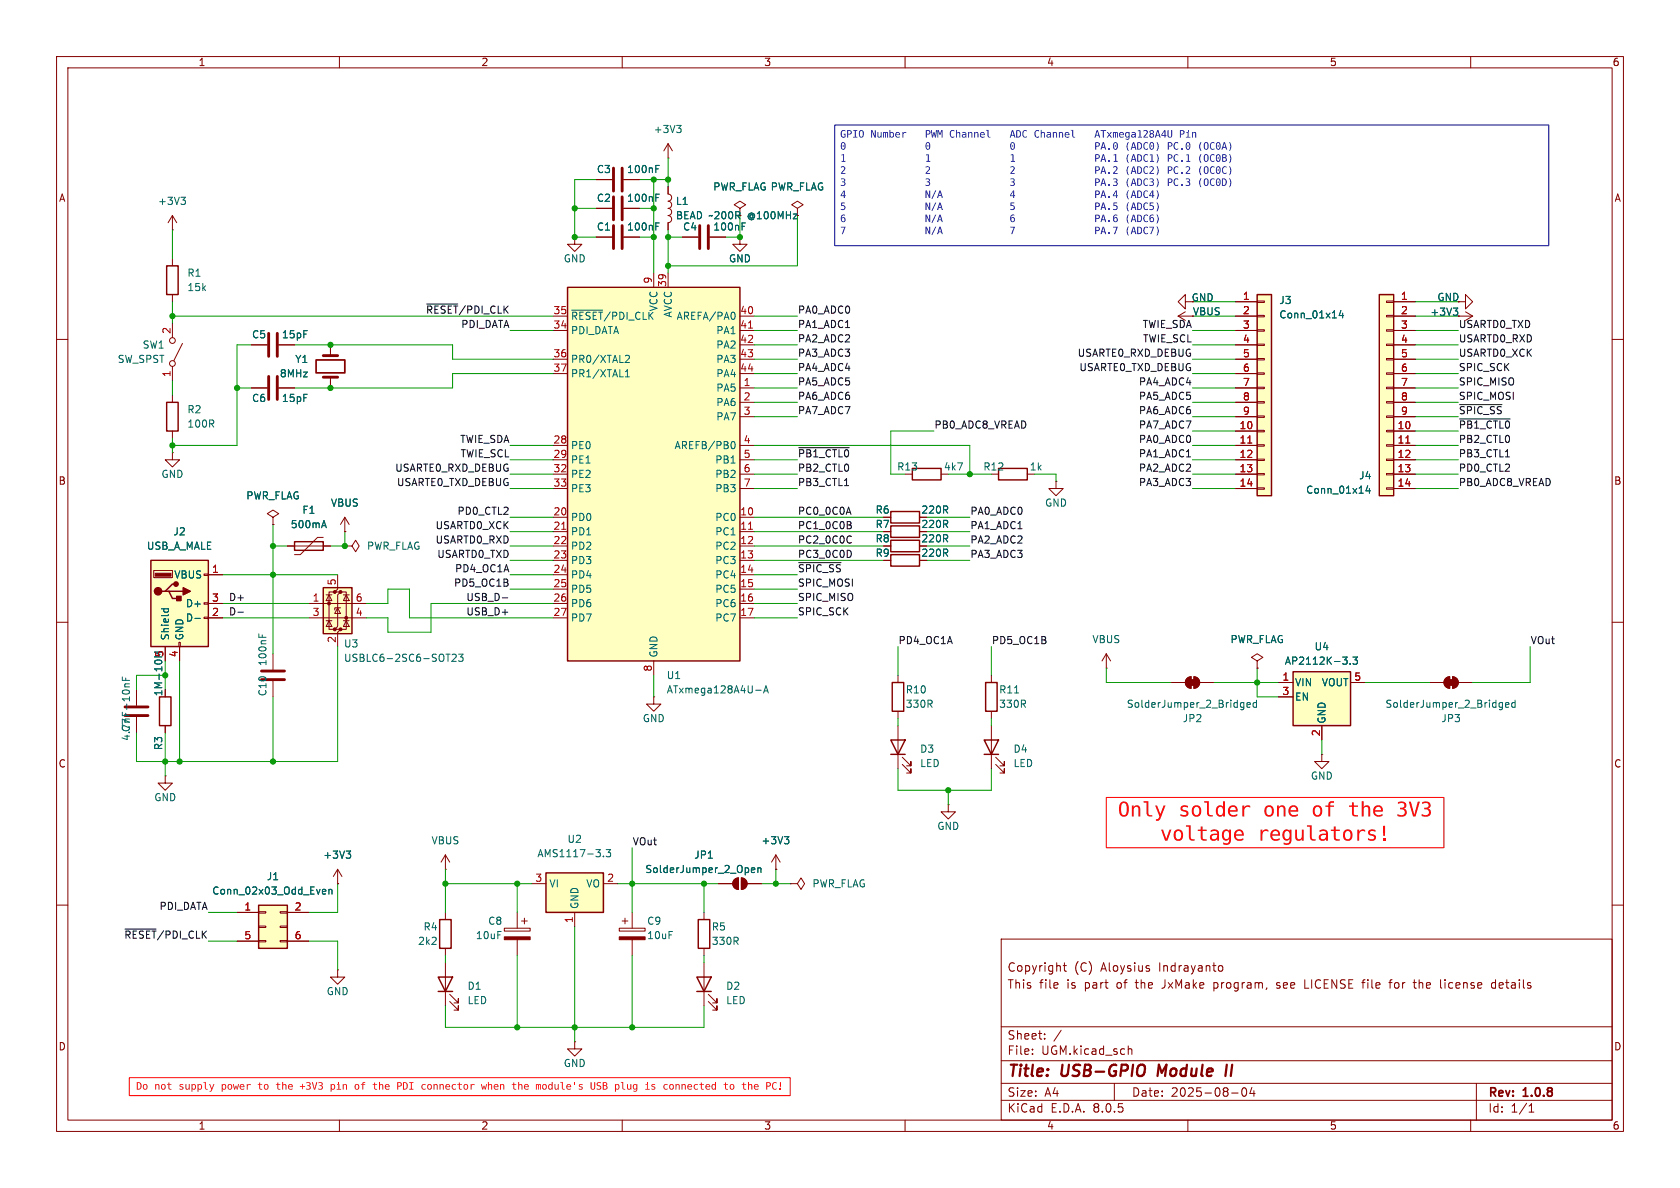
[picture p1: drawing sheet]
<svg xmlns="http://www.w3.org/2000/svg" width="297mm" height="210mm" viewBox="0 0 297 210" stroke-linecap="round" stroke-linejoin="round" font-family="sans-serif">
<defs><g id="words">
<g font-size="3.5" fill="#f00">
<text x="197.6" y="145.4">Only</text>
<text x="205.1" y="149.7">voltage</text>
<text x="208.3" y="145.4">solder</text>
<text x="222.2" y="149.7">regulators!</text>
<text x="223.3" y="145.4">one</text>
<text x="231.8" y="145.4">of</text>
<text x="238.3" y="145.4">the</text>
<text x="246.8" y="145.4">3V3</text>
</g>
<g font-size="2.8" fill="#840000">
<text x="178" y="190.9">Title:</text>
<text x="187.7" y="190.9">USB-GPIO</text>
<text x="205.5" y="190.9">Module</text>
</g>
<g font-size="2.1" fill="#840000">
<text x="178" y="172">Copyright</text>
<text x="189.9" y="172">(C)</text>
<text x="194.7" y="172">Aloysius</text>
<text x="205" y="172">Indrayanto</text>
<text x="178" y="175">This</text>
<text x="183.7" y="175">file</text>
<text x="188.7" y="175">is</text>
<text x="191.9" y="175">part</text>
<text x="197.7" y="175">of</text>
<text x="201.2" y="175">the</text>
<text x="206" y="175">JxMake</text>
<text x="215.2" y="175">program,</text>
<text x="226.5" y="175">see</text>
<text x="231.6" y="175">LICENSE</text>
<text x="242.1" y="175">file</text>
<text x="247" y="175">for</text>
<text x="251.5" y="175">the</text>
<text x="256.3" y="175">license</text>
<text x="265.5" y="175">details</text>
<text x="178" y="184">Sheet:</text>
<text x="178" y="186.7">File:</text>
<text x="184.1" y="186.7">UGM.kicad_sch</text>
<text x="178" y="196.9">KiCad</text>
<text x="178" y="194.1">Size:</text>
<text x="184.7" y="194.1">A4</text>
<text x="185.7" y="196.9">E.D.A.</text>
<text x="193.3" y="196.9">8.0.5</text>
<text x="200" y="194.1">Date:</text>
<text x="207" y="194.1">2025-08-04</text>
<text x="263" y="194.3">Rev:</text>
<text x="263" y="196.9">Id:</text>
<text x="267.1" y="196.9">1/1</text>
<text x="269.4" y="194.3">1.0.8</text>
</g>
<g font-size="1.8" fill="#840000">
<text x="35" y="11.9">1</text>
<text x="85" y="11.9">2</text>
<text x="135" y="11.9">3</text>
<text x="185" y="11.9">4</text>
<text x="235" y="11.9">5</text>
<text x="285" y="11.9">6</text>
<text x="10.3" y="35.9">A</text>
<text x="285.3" y="35.9">A</text>
<text x="119.4" y="39">BEAD ~200R</text>
<text x="132.3" y="39">@100MHz</text>
<text x="210.6" y="53.5">GND</text>
<text x="254" y="53.4">GND</text>
<text x="210.8" y="55.9">VBUS</text>
<text x="10.3" y="85.9">B</text>
<text x="285.3" y="85.9">B</text>
<text x="154.7" y="91">R6</text>
<text x="154.7" y="93.5">R7</text>
<text x="162.8" y="91">220R</text>
<text x="162.8" y="93.5">220R</text>
<text x="154.7" y="98.6">R9</text>
<text x="154.7" y="96.1">R8</text>
<text x="162.8" y="98.6">220R</text>
<text x="162.8" y="96.1">220R</text>
<text x="10.3" y="135.9">C</text>
<text x="285.3" y="135.9">C</text>
<text x="10.3" y="185.9">D</text>
<text x="285.3" y="185.9">D</text>
<text x="35" y="199.9">1</text>
<text x="85" y="199.9">2</text>
<text x="135" y="199.9">3</text>
<text x="185" y="199.9">4</text>
<text x="235" y="199.9">5</text>
<text x="285" y="199.9">6</text>
</g>
<g font-size="1.8" fill="#006464">
<text x="115.5" y="23.7">+3V3</text>
<text x="105.4" y="35.9">C2</text>
<text x="105.4" y="30.8">C3</text>
<text x="110.8" y="35.9">100nF</text>
<text x="110.8" y="30.8">100nF</text>
<text x="126" y="33.9">PWR_FLAG PWR_FLAG</text>
<text x="27.8" y="36.4">+3V3</text>
<text x="105.4" y="41">C1</text>
<text x="110.8" y="41">100nF</text>
<text x="119.4" y="36.4">L1</text>
<text x="120.7" y="41">C4</text>
<text x="126" y="41">100nF</text>
<text x="99.6" y="46.6">GND</text>
<text x="128.8" y="46.6">GND</text>
<text x="33" y="49.1">R1</text>
<text x="33" y="51.7">15k</text>
<text x="226.1" y="53.9">J3</text>
<text x="100.8" y="59.3">PDI_DATA</text>
<text x="100.8" y="56.7">~{RESET}/PDI_CLK</text>
<text x="116.4" y="55.1" transform="rotate(-90 116.4 55.1)">VCC</text>
<text x="119" y="56.2" transform="rotate(-90 119 56.2)">AVCC</text>
<text x="119.5" y="56.7">AREFA/PA0</text>
<text x="126.5" y="59.3">PA1</text>
<text x="226.1" y="56.5">Conn_01x14</text>
<text x="252.8" y="56">+3V3</text>
<text x="20.7" y="64.4">SW_SPST</text>
<text x="25.1" y="61.8">SW1</text>
<text x="44.5" y="60">C5</text>
<text x="49.7" y="60">15pF</text>
<text x="52.1" y="64.4">Y1</text>
<text x="100.8" y="64.4">PR0/XTAL2</text>
<text x="126.5" y="61.8">PA2</text>
<text x="126.5" y="64.4">PA3</text>
<text x="44.5" y="71.3">C6</text>
<text x="49.4" y="66.9">8MHz</text>
<text x="49.7" y="71.3">15pF</text>
<text x="100.8" y="66.9">PR1/XTAL1</text>
<text x="126.5" y="69.4">PA5</text>
<text x="126.5" y="72">PA6</text>
<text x="126.5" y="66.9">PA4</text>
<text x="33" y="73.3">R2</text>
<text x="33" y="75.8">100R</text>
<text x="126.5" y="74.5">PA7</text>
<text x="100.8" y="79.6">PE0</text>
<text x="100.8" y="82.1">PE1</text>
<text x="119.2" y="79.6">AREFB/PB0</text>
<text x="126.3" y="82.1">PB1</text>
<text x="158.5" y="83.4">R13</text>
<text x="166.8" y="83.4">4k7</text>
<text x="173.7" y="83.4">R12</text>
<text x="182" y="83.4">1k</text>
<text x="28.4" y="84.7">GND</text>
<text x="43.4" y="88.5">PWR_FLAG</text>
<text x="58.4" y="89.8">VBUS</text>
<text x="100.8" y="84.7">PE2</text>
<text x="100.8" y="87.2">PE3</text>
<text x="126.3" y="84.7">PB2</text>
<text x="126.3" y="87.2">PB3</text>
<text x="184.7" y="89.8">GND</text>
<text x="230.8" y="87.5">Conn_01x14</text>
<text x="240.2" y="84.9">J4</text>
<text x="30.6" y="94.8">J2</text>
<text x="51.3" y="93.6">500mA</text>
<text x="53.4" y="91">F1</text>
<text x="100.8" y="92.3">PD0</text>
<text x="100.8" y="94.8">PD1</text>
<text x="126.3" y="92.3">PC0</text>
<text x="126.3" y="94.8">PC1</text>
<text x="25.9" y="97.4">USB_A_MALE</text>
<text x="64.8" y="97.4">PWR_FLAG</text>
<text x="100.8" y="97.4">PD2</text>
<text x="100.8" y="99.9">PD3</text>
<text x="126.3" y="97.4">PC2</text>
<text x="126.3" y="99.9">PC3</text>
<text x="30.7" y="102.5">VBUS</text>
<text x="32.8" y="107.5">D+</text>
<text x="100.8" y="102.5">PD4</text>
<text x="100.8" y="105">PD5</text>
<text x="100.8" y="107.5">PD6</text>
<text x="126.3" y="102.5">PC4</text>
<text x="126.3" y="105">PC5</text>
<text x="126.3" y="107.5">PC6</text>
<text x="30.1" y="113.3" transform="rotate(-90 30.1 113.3)">Shield</text>
<text x="32.6" y="113.3" transform="rotate(-90 32.6 113.3)">GND</text>
<text x="32.8" y="110.1">D-</text>
<text x="100.8" y="110.1">PD7</text>
<text x="126.3" y="110.1">PC7</text>
<text x="193" y="113.9">VBUS</text>
<text x="217.4" y="113.9">PWR_FLAG</text>
<text x="47.3" y="117.8" transform="rotate(-90 47.3 117.8)">100nF</text>
<text x="60.7" y="117.2">USBLC6-2SC6-SOT23</text>
<text x="60.7" y="114.7">U3</text>
<text x="116.4" y="116.3" transform="rotate(-90 116.4 116.3)">GND</text>
<text x="227" y="117.7">AP2112K-3.3</text>
<text x="232.3" y="115.2">U4</text>
<text x="47.3" y="123.2" transform="rotate(-90 47.3 123.2)">C10</text>
<text x="117.8" y="120.2">U1</text>
<text x="117.8" y="122.8">ATxmega128A4U-A</text>
<text x="160" y="125.3">330R</text>
<text x="160" y="122.8">R10</text>
<text x="176.5" y="125.3">330R</text>
<text x="176.5" y="122.8">R11</text>
<text x="199.1" y="125.3">SolderJumper_2_Bridged</text>
<text x="228.9" y="121.5">VIN</text>
<text x="228.9" y="124.1">EN</text>
<text x="233.6" y="121.5">VOUT</text>
<text x="244.8" y="125.3">SolderJumper_2_Bridged</text>
<text x="23.2" y="131.1" transform="rotate(-90 23.2 131.1)">4.7nF-10nF</text>
<text x="23.2" y="129.5" transform="rotate(-90 23.2 129.5)">C7</text>
<text x="113.5" y="127.9">GND</text>
<text x="209" y="127.9">JP2</text>
<text x="234.5" y="128" transform="rotate(-90 234.5 128)">GND</text>
<text x="254.7" y="127.9">JP3</text>
<text x="28.9" y="132.7" transform="rotate(-90 28.9 132.7)">R3</text>
<text x="162.6" y="133.3">D3</text>
<text x="162.6" y="135.8">LED</text>
<text x="179.1" y="133.3">D4</text>
<text x="179.1" y="135.8">LED</text>
<text x="27.2" y="141.8">GND</text>
<text x="231.6" y="138">GND</text>
<text x="76.2" y="149.5">VBUS</text>
<text x="100.2" y="149.2">U2</text>
<text x="134.5" y="149.5">+3V3</text>
<text x="165.6" y="146.9">GND</text>
<text x="47.1" y="155.8">J1</text>
<text x="57" y="152">+3V3</text>
<text x="94.9" y="151.7">AMS1117-3.3</text>
<text x="114" y="154.5">SolderJumper_2_Open</text>
<text x="122.6" y="152">JP1</text>
<text x="37.4" y="158.3">Conn_02x03_Odd_Even</text>
<text x="97" y="157.1">VI</text>
<text x="102.5" y="160.8" transform="rotate(-90 102.5 160.8)">GND</text>
<text x="103.5" y="157.1">VO</text>
<text x="143.5" y="157.1">PWR_FLAG</text>
<text x="73.8" y="167.2">2k2</text>
<text x="74.8" y="164.7">R4</text>
<text x="84" y="166.2">10uF</text>
<text x="86.2" y="163.7">C8</text>
<text x="114.3" y="163.7">C9</text>
<text x="114.3" y="166.2">10uF</text>
<text x="125.7" y="164.7">R5</text>
<text x="125.7" y="167.2">330R</text>
<text x="57.7" y="176.1">GND</text>
<text x="82.6" y="175.2">D1</text>
<text x="82.6" y="177.7">LED</text>
<text x="128.3" y="175.2">D2</text>
<text x="128.3" y="177.7">LED</text>
<text x="99.6" y="188.8">GND</text>
</g>
<g font-size="1.8" fill="#0000c2">
<text x="148.5" y="27.3">0</text>
<text x="163.5" y="27.3">0</text>
<text x="178.5" y="27.3">0</text>
</g>
<g font-size="1.8" fill="#a90000">
<text x="115.3" y="50.2" transform="rotate(-90 115.3 50.2)">9</text>
<text x="117.9" y="50.8" transform="rotate(-90 117.9 50.8)">39</text>
<text x="219.6" y="53.1">1</text>
<text x="247.6" y="53.1">1</text>
<text x="30.2" y="59.1" transform="rotate(-90 30.2 59.1)">2</text>
<text x="97.7" y="58.2">34</text>
<text x="97.7" y="55.6">35</text>
<text x="130.8" y="55.6">40</text>
<text x="130.8" y="58.2">41</text>
<text x="219.6" y="55.6">2</text>
<text x="219.6" y="58.2">3</text>
<text x="247.6" y="55.6">2</text>
<text x="247.6" y="58.2">3</text>
<text x="97.7" y="63.2">36</text>
<text x="97.7" y="65.8">37</text>
<text x="130.8" y="60.7">42</text>
<text x="130.8" y="63.2">43</text>
<text x="130.8" y="65.8">44</text>
<text x="219.6" y="60.7">4</text>
<text x="219.6" y="63.2">5</text>
<text x="219.6" y="65.8">6</text>
<text x="247.6" y="60.7">4</text>
<text x="247.6" y="63.2">5</text>
<text x="247.6" y="65.8">6</text>
<text x="30.2" y="66.7" transform="rotate(-90 30.2 66.7)">1</text>
<text x="131.4" y="68.3">1</text>
<text x="131.4" y="70.9">2</text>
<text x="219.6" y="68.3">7</text>
<text x="219.6" y="70.9">8</text>
<text x="247.6" y="68.3">7</text>
<text x="247.6" y="70.9">8</text>
<text x="131.4" y="73.4">3</text>
<text x="219" y="75.9">10</text>
<text x="219.6" y="73.4">9</text>
<text x="247" y="75.9">10</text>
<text x="247.6" y="73.4">9</text>
<text x="97.7" y="78.5">28</text>
<text x="97.7" y="81">29</text>
<text x="97.7" y="83.6">32</text>
<text x="131.4" y="78.5">4</text>
<text x="131.4" y="81">5</text>
<text x="131.4" y="83.6">6</text>
<text x="219" y="78.5">11</text>
<text x="219" y="81">12</text>
<text x="219" y="83.6">13</text>
<text x="247" y="78.5">11</text>
<text x="247" y="81">12</text>
<text x="247" y="83.6">13</text>
<text x="97.7" y="86.1">33</text>
<text x="131.4" y="86.1">7</text>
<text x="219" y="86.1">14</text>
<text x="247" y="86.1">14</text>
<text x="97.7" y="91.2">20</text>
<text x="97.7" y="93.7">21</text>
<text x="130.8" y="91.2">10</text>
<text x="130.8" y="93.7">11</text>
<text x="37.4" y="101.3">1</text>
<text x="97.7" y="96.3">22</text>
<text x="97.7" y="98.8">23</text>
<text x="97.7" y="101.3">24</text>
<text x="130.8" y="96.3">12</text>
<text x="130.8" y="98.8">13</text>
<text x="130.8" y="101.3">14</text>
<text x="37.4" y="106.4">3</text>
<text x="55.2" y="106.4">1</text>
<text x="59.4" y="103.6" transform="rotate(-90 59.4 103.6)">5</text>
<text x="62.8" y="106.4">6</text>
<text x="97.7" y="103.9">25</text>
<text x="97.7" y="106.4">26</text>
<text x="130.8" y="103.9">15</text>
<text x="130.8" y="106.4">16</text>
<text x="37.4" y="109">2</text>
<text x="55.2" y="109">3</text>
<text x="59.4" y="113.7" transform="rotate(-90 59.4 113.7)">2</text>
<text x="62.8" y="109">4</text>
<text x="97.7" y="109">27</text>
<text x="130.8" y="109">17</text>
<text x="31.5" y="116.3" transform="rotate(-90 31.5 116.3)">4</text>
<text x="115.3" y="118.8" transform="rotate(-90 115.3 118.8)">8</text>
<text x="28.9" y="123.2" transform="rotate(-90 28.9 123.2)">1M-10M 5</text>
<text x="226.6" y="120.4">1</text>
<text x="226.6" y="122.9">3</text>
<text x="239.3" y="120.4">5</text>
<text x="233.4" y="130.2" transform="rotate(-90 233.4 130.2)">2</text>
<text x="94.5" y="156">3</text>
<text x="107.2" y="156">2</text>
<text x="43.1" y="161">1</text>
<text x="52" y="161">2</text>
<text x="43.1" y="166.1">5</text>
<text x="52" y="166.1">6</text>
<text x="101.3" y="163.3" transform="rotate(-90 101.3 163.3)">1</text>
</g>
<g font-size="1.8" fill="#0f0f0f">
<text x="75.2" y="55.5">~{RESET}/PDI_CLK</text>
<text x="81.4" y="58.1">PDI_DATA</text>
<text x="141" y="55.5">PA0_ADC0</text>
<text x="141" y="58.1">PA1_ADC1</text>
<text x="201.9" y="58.1">TWIE_SDA</text>
<text x="257.8" y="58.1">USARTD0_TXD</text>
<text x="141" y="65.7">PA4_ADC4</text>
<text x="141" y="63.2">PA3_ADC3</text>
<text x="141" y="60.6">PA2_ADC2</text>
<text x="190.4" y="63.2">USARTE0_RXD_DEBUG</text>
<text x="190.7" y="65.7">USARTE0_TXD_DEBUG</text>
<text x="202" y="60.6">TWIE_SCL</text>
<text x="257.8" y="65.7">SPIC_SCK</text>
<text x="257.8" y="63.2">USARTD0_XCK</text>
<text x="257.8" y="60.6">USARTD0_RXD</text>
<text x="141" y="68.2">PA5_ADC5</text>
<text x="141" y="70.8">PA6_ADC6</text>
<text x="201.2" y="68.2">PA4_ADC4</text>
<text x="201.2" y="70.8">PA5_ADC5</text>
<text x="257.8" y="68.2">SPIC_MISO</text>
<text x="257.8" y="70.8">SPIC_MOSI</text>
<text x="141" y="73.3">PA7_ADC7</text>
<text x="165.1" y="75.9">PB0_ADC8_VREAD</text>
<text x="201.2" y="75.9">PA7_ADC7</text>
<text x="201.2" y="73.3">PA6_ADC6</text>
<text x="257.8" y="75.9">~{PB1_CTL0}</text>
<text x="257.8" y="73.3">~{SPIC_SS}</text>
<text x="69.8" y="83.5">USARTE0_RXD_DEBUG</text>
<text x="81.3" y="78.4">TWIE_SDA</text>
<text x="81.3" y="80.9">TWIE_SCL</text>
<text x="141" y="80.9">~{PB1_CTL0}</text>
<text x="141" y="83.5">PB2_CTL0</text>
<text x="201.2" y="78.4">PA0_ADC0</text>
<text x="201.2" y="80.9">PA1_ADC1</text>
<text x="201.2" y="83.5">PA2_ADC2</text>
<text x="257.8" y="80.9">PB3_CTL1</text>
<text x="257.8" y="83.5">PD0_CTL2</text>
<text x="257.8" y="78.4">PB2_CTL0</text>
<text x="70.1" y="86">USARTE0_TXD_DEBUG</text>
<text x="141" y="86">PB3_CTL1</text>
<text x="201.2" y="86">PA3_ADC3</text>
<text x="257.8" y="86">PB0_ADC8_VREAD</text>
<text x="76.9" y="93.6">USARTD0_XCK</text>
<text x="80.8" y="91.1">PD0_CTL2</text>
<text x="141" y="93.6">PC1_0C0B</text>
<text x="141" y="91.1">PC0_0C0A</text>
<text x="171.4" y="91.1">PA0_ADC0</text>
<text x="171.4" y="93.6">PA1_ADC1</text>
<text x="76.9" y="96.2">USARTD0_RXD</text>
<text x="77.2" y="98.7">USARTD0_TXD</text>
<text x="80.4" y="101.3">PD4_OC1A</text>
<text x="141" y="96.2">PC2_0C0C</text>
<text x="141" y="101.3">~{SPIC_SS}</text>
<text x="141" y="98.7">PC3_0C0D</text>
<text x="171.4" y="96.2">PA2_ADC2</text>
<text x="171.4" y="98.7">PA3_ADC3</text>
<text x="40.4" y="106.3">D+</text>
<text x="80.2" y="103.8">PD5_OC1B</text>
<text x="82.3" y="106.3">USB_D-</text>
<text x="141" y="103.8">SPIC_MOSI</text>
<text x="141" y="106.3">SPIC_MISO</text>
<text x="40.4" y="108.9">D-</text>
<text x="82.3" y="108.9">USB_D+</text>
<text x="141" y="108.9">SPIC_SCK</text>
<text x="158.7" y="114">PD4_OC1A</text>
<text x="175.3" y="114">PD5_OC1B</text>
<text x="270.5" y="114">VOut</text>
<text x="111.8" y="149.5">VOut</text>
<text x="28.1" y="160.9">PDI_DATA</text>
<text x="21.9" y="166">~{RESET}/PDI_CLK</text>
</g>
<g font-size="1.8" fill="#f00">
<text x="24.1" y="193.1">Do not</text>
<text x="31.5" y="193.1">supply</text>
<text x="39" y="193.1">power</text>
<text x="45.5" y="193.1">to</text>
<text x="48.7" y="193.1">the</text>
<text x="52.9" y="193.1">+3V3 pin</text>
<text x="62.6" y="193.1">of</text>
<text x="65.8" y="193.1">the</text>
<text x="70" y="193.1">PDI</text>
<text x="74.3" y="193.1">connector</text>
<text x="85" y="193.1">when the</text>
<text x="94.6" y="193.1">module's</text>
<text x="104.3" y="193.1">USB plug</text>
<text x="113.9" y="193.1">is</text>
<text x="117.1" y="193.1">connected</text>
<text x="127.8" y="193.1">to</text>
<text x="131" y="193.1">the</text>
<text x="135.3" y="193.1">PC!</text>
</g>
</g></defs>
<g fill="none" stroke="#840000" stroke-width=".18">
<path d="M10 10h277v190h-277zM12 12h273v186h-273zM60 10v2M110 10v2M160 10v2M210 10v2M260 10v2M10 60h2M285 60h2M10 110h2M48.3 115.6v2.8M285 110h2"/>
<path d="M24.1 121.9v2.8M24.1 126.7v2.8M29.2 128.3v1.2M48.3 120.4v2.8M10 160h2M59.7 156.2h.1M59.7 153.7l-.8 1.2M59.7 153.7v2.5M59.7 153.7l.8 1.2M139.7 156.2h1.3l.6-1 .6 1-.6 1-.6-1M139.7 156.2h.1M285 160h2"/>
<path d="M177 166h108v32h-108zM188 170.7h.5M188.2 170.2v1.3l.3 .2M203 171.2l.2 .2-.2 .3M203 170.7l.2 .1M214.6 173.7v1.5M214.6 174.6l.1 .1M214.7 173.7l-.1 .1M215.5 170.8l.4-.1 .3 .3v.4l-.2 .2h-.5M225.7 174.6l.4 .1M225.9 173.7l-.2 .2 .2 .3M230.7 173.2v1.5h.7"/>
<path d="M240.7 173.7h.6M241.3 173.2l-.3 .1M245.5 173.7h.6M246.1 173.2l-.4 .2v1.3M249.8 173.7h.6M250.1 174.6l.3 .1M255.5 173.2v.1M255.5 173.7v1M264.4 173.8l-.4-.1-.3 .3v.4l.1 .2h.6M264.4 173.2v1.5M60 198v2M110 198v2"/>
<path d="M160 198v2M177 194.5h108M177 191.5h108M177 187.5h108M177 181.5h108M182.5 186.3v.1M182.5 185.5v.1M184.7 183.6v.1M184.7 182.8v.1M187.6 182.1l-1.3 2M197 191.5v3M199.5 184.9v1.5"/>
<path d="M199.5 185.5l.2-.1 .3 .1 .1 .9M210 198v2M217.7 193.2h1.2M219.7 192.4l.2-.1a.81 .81 0 0 1 .6 .6 .81 .81 0 0 1-.3 .8l-.2 .1a.81 .81 0 0 1-.3-1.4zM221.3 192.2l-.3 1.1h.9M221.7 192.8v1M260 198v2M261 191.5v6.5M270.3 196.6h.9M270.3 195.5l.4-.4v1.5"/>
</g>
<path d="M204.9 188.2l-.3 2M216.9 188.2l-.3 2M217.8 188.2l-.2 2" fill="none" stroke="#840000" stroke-width=".4"/>
<path d="M21.6 119.7v.6h1.3M22.2 119.9v.4M45.8 112.1v.6M46.4 112.2v.5M22.9 120.9h-.8l-.1 .3 .2 .2M61.2 150.4h.8l-.4 .5M61.7 150.9l.3 .3v.3l-.3 .2" fill="none" stroke="#006464" stroke-width=".18"/>
<path d="M28.2 123.2h2v5.1h-2z" fill="none" stroke="#840000" stroke-width=".25"/>
<path d="M46.2 118.6h4.1M22.1 125h4.1M22.1 126.5h4.1M46.2 120.1h4.1" fill="none" stroke="#840000" stroke-width=".51"/>
<path d="M45.7 160h5.1v7.6h-5.1z" fill="#ffffc2"/>
<g fill="none" stroke="#840000" stroke-width=".18">
<path d="M118.1 36.8a.64 .64 0 0 1 .6 .7 .64 .64 0 0 1-.6 .6 .63 .63 0 0 1 .6 .6 .63 .63 0 0 1-.6 .7v1.2M118.1 33v1.3a.64 .64 0 0 1 .6 .6 .64 .64 0 0 1-.6 .7 .63 .63 0 0 1 .6 .6 .63 .63 0 0 1-.6 .6M130.8 36.8l1-.6-1-.6-1 .6 1 .6v1.3M101.6 41.9v1.3h1.3l-1.3 1.3-1.3-1.3h1.3M101.6 41.9h.1M120.6 41.9h2.8M125.5 41.9h2.8M130.8 41.9v1.3h1.3l-1.3 1.3-1.3-1.3h1.3M130.8 41.9h.1M41.9 161.3h3.8M41.9 166.4h3.8M45.7 166.2h1.3v.3h-1.3z"/>
<path d="M45.7 163.7h1.3v.3h-1.3zM45.7 161.2h1.3v.2h-1.3zM49.5 166.2h1.3v.3h-1.3zM49.5 163.7h1.3v.3h-1.3zM49.5 161.2h1.3v.2h-1.3zM50.8 161.3h3.8M50.8 166.4h3.8"/>
</g>
<path d="M45.7 160h5.1v7.6h-5.1z" fill="none" stroke="#840000" stroke-width=".25"/>
<path d="M131.2 39.4h.6M131.2 40h.4M57.2 157.2l.3 .1 .1 .2-.6 .1M57.5 158l-.3 .1M58.1 157.3l.2-.1 .3 .1 .1 .8M58.1 157.2v.9" fill="none" stroke="#006464" stroke-width=".18"/>
<path d="M123.7 39.9v4M125.2 39.9v4" fill="none" stroke="#840000" stroke-width=".51"/>
<path d="M100.3 50.8h30.5v66h-30.5z" fill="#ffffc2"/>
<path d="M29.5 47h2v5.1h-2zM100.3 50.8h30.5v66h-30.5zM29.5 71.1h2v5.1h-2zM52.1 95.8h5v1.5h-5z" fill="none" stroke="#840000" stroke-width=".25"/>
<g fill="none" stroke="#840000" stroke-width=".18">
<path d="M30.5 38.1v2.5M30.5 38.1l-.8 1.3M30.5 38.1l.7 1.3M30.5 40.6h.1M30.5 45.7v1.3M30.5 52.1v1.2M30.5 57.2v2.5M97.8 58.4h2.5M97.8 55.9h2.5M115.6 48.3v2.5M118.1 48.3v2.5M130.8 58.4h2.5"/>
<path d="M130.8 55.9h2.5M30.5 64.8v2.5M30.5 69.9v1.2M30.5 76.2v1.3M32.3 60.7l-1.6 3.1M44.4 68.6h2.8M44.4 61h2.8M49.3 68.6h2.8M49.3 61h2.8M58.4 61v1.9M58.4 66.7v1.9M97.8 78.7h2.5"/>
<path d="M97.8 63.5h2.5M97.8 66h2.5M130.8 68.6h2.5M130.8 71.1h2.5M130.8 78.7h2.5M130.8 73.7h2.5M130.8 63.5h2.5M130.8 66h2.5M130.8 61h2.5M30.5 80v1.3h1.2l-1.2 1.3-1.3-1.3h1.3M30.5 80h.1M50.8 96.5h7.6"/>
<path d="M57.1 95h-1l-3 3h-1M97.8 91.4h2.5M97.8 94h2.5M97.8 96.5h2.5M97.8 99.1h2.5M97.8 81.3h2.5M97.8 83.8h2.5M97.8 86.4h2.5M130.8 91.4h2.5M130.8 94h2.5M130.8 96.5h2.5M130.8 99.1h2.5"/>
<path d="M130.8 81.3h2.5M130.8 83.8h2.5M130.8 86.4h2.5M97.8 101.6h2.5M97.8 104.1h2.5M97.8 106.7h2.5M97.8 109.2h2.5M115.6 116.8v2.6M130.8 101.6h2.5M130.8 104.1h2.5M130.8 106.7h2.5M130.8 109.2h2.5"/>
<path d="M115.6 123.2v1.3h1.2l-1.2 1.2-1.3-1.2h1.3M115.6 123.2h.1M127 156.2h2.5M129.8 155.5l.8-.3v2a1.02 1.02 0 0 1-1-.6 1.02 1.02 0 0 1 .2-1.1zM131.1 155.2a1.02 1.02 0 0 1 1 1 1.02 1.02 0 0 1-1 1zM132.1 156.2h2.5M137.2 153.7h.1M137.2 151.1l-.8 1.3M137.2 151.1v2.6M137.2 151.1l.7 1.3"/>
<circle cx="30.5" cy="60.2" r=".51"/>
<circle cx="30.5" cy="64.3" r=".51"/>
</g>
<path d="M132.3 58h.7M99.3 93.6h.7M132.3 93.6h.7" fill="none" stroke="#a90000" stroke-width=".18"/>
<g fill="none" stroke="#006464" stroke-width=".18">
<path d="M32 34.9h.8l-.4 .5M32.5 35.4l.3 .2v.3l-.3 .2M101.1 54.8h5.5M129.8 55.3l.2 .4-.2 .7M110.6 66.6h.7M110.6 65.7l.3-.4v1.3M110.6 62.9l.4-.1 .3 .4-.8 .9h.8M129.4 78.1l.1-.1a.68 .68 0 0 1 .5 .7 .68 .68 0 0 1-.5 .6h-.1M57 92.9h.6M57.3 92l.4 1.3M133.6 122h1M135 122.5l.4-1.3 .4 1.3"/>
<path d="M135.1 122.1h.6M132.8 153.8l.6-.1v-.2l-.4-.1-.2 .2 .1 .6h.5M134 153.5l.2-.1 .3 .1v.7M134 153.4v.8M138.7 147.9h.8l-.5 .5M139.2 148.4l.3 .2v.3l-.3 .3"/>
</g>
<g fill="#840000" stroke="#840000" stroke-width=".18">
<path d="M129.8 155.5l.8-.3v2a1.02 1.02 0 0 1-1-.6 1.02 1.02 0 0 1 .2-1.1z"/>
<path d="M131.1 155.2a1.02 1.02 0 0 1 1 1 1.02 1.02 0 0 1-1 1z"/>
</g>
<path d="M55.9 63.6h5.1v2.3h-5.1z" fill="none" stroke="#840000" stroke-width=".3"/>
<path d="M47.5 58.9v4.1M49 58.9v4.1M47.5 66.5v4.1M49 66.5v4.1M57.1 66.7h2.6M57.1 62.9h2.6" fill="none" stroke="#840000" stroke-width=".51"/>
<path d="M96.5 154.3h10.2v7h-10.2z" fill="#ffffc2"/>
<path d="M157.5 90.4h5.1v2.1h-5.1zM176.5 82.8h5.1v2h-5.1zM96.5 154.3h10.2v7h-10.2zM77.7 162.6h2.1v5h-2.1zM123.4 162.6h2.1v5h-2.1z" fill="none" stroke="#840000" stroke-width=".25"/>
<g fill="none" stroke="#840000" stroke-width=".18">
<path d="M141 36.8l-1-.6 1-.6 1 .6-1 .6v1.3M208.3 55.9h2.5M208.3 55.9l1.2 .7M209.5 53.3v-1.2l-1.2 1.2 1.2 1.3v-1.3h1.3M209.5 55.1l-1.2 .8M257.8 55.9h.1M257.8 53.3h1.3v-1.2l1.2 1.2-1.2 1.3v-1.3M257.8 55.9h2.5M259.1 55.1l1.2 .8M260.3 55.9l-1.2 .7M78.7 153.7h.1M78.7 151.1v2.6"/>
<path d="M78.7 151.1l-.7 1.3M78.7 151.1l.8 1.3M94 156.2h2.5M106.7 156.2h2.5M78.7 161.3v1.3M78.7 167.6v1.3M89.2 164.1h4.5v.5h-4.5zM91.4 161.3v2.8M91.4 166.1v2.8M92.2 162.8h1M92.7 162.3v1M101.6 161.3v2.5"/>
<path d="M109.5 164.1h4.5v.5h-4.5zM110 162.8h1M110.5 162.3v1M111.8 161.3v2.8M111.8 166.1v2.8M124.5 161.3v1.3M124.5 167.6v1.3"/>
</g>
<path d="M256.9 54.5h.8l-.4 .4M257.5 54.9l.2 .3v.3l-.2 .2M106.7 151.3v.2M107.2 150.2h.7l-.4 .5 .4 .1v.5l-.2 .2-.5-.2" fill="none" stroke="#006464" stroke-width=".18"/>
<g fill="#840000" stroke="#840000" stroke-width=".18">
<path d="M89.2 165.6h4.5v.5h-4.5z"/>
<path d="M109.5 165.6h4.5v.5h-4.5z"/>
</g>
<path d="M222.2 52.1h2.6v35.5h-2.6z" fill="#ffffc2"/>
<g fill="none" stroke="#840000" stroke-width=".18">
<path d="M218.4 53.3h3.8M218.4 55.9h3.8M218.4 58.4h3.8M222.2 58.3h1.3v.2h-1.3zM222.2 55.8h1.3v.2h-1.3zM222.2 53.2h1.3v.3h-1.3zM218.4 76.2h3.8M218.4 78.7h3.8M218.4 61h3.8M218.4 63.5h3.8M218.4 66h3.8M218.4 68.6h3.8"/>
<path d="M218.4 71.1h3.8M218.4 73.7h3.8M222.2 78.6h1.3v.3h-1.3zM222.2 76.1h1.3v.2h-1.3zM222.2 73.5h1.3v.3h-1.3zM222.2 71h1.3v.2h-1.3zM222.2 68.5h1.3v.2h-1.3zM222.2 65.9h1.3v.3h-1.3zM222.2 63.4h1.3v.2h-1.3zM222.2 60.8h1.3v.3h-1.3zM218.4 81.3h3.8M218.4 83.8h3.8"/>
<path d="M218.4 86.4h3.8M222.2 86.2h1.3v.3h-1.3zM222.2 83.7h1.3v.2h-1.3zM222.2 81.2h1.3v.2h-1.3z"/>
</g>
<path d="M222.2 52.1h2.6v35.5h-2.6z" fill="none" stroke="#840000" stroke-width=".25"/>
<path d="M220.6 78.3h.7" fill="none" stroke="#a90000" stroke-width=".18"/>
<path d="M237.1 54.9l-.3 .9h.7M237.4 55.4v.8" fill="none" stroke="#006464" stroke-width=".18"/>
<path d="M243.8 52.1h2.6v35.5h-2.6z" fill="#ffffc2"/>
<g fill="none" stroke="#840000" stroke-width=".18">
<path d="M245.1 58.3h1.3v.2h-1.3zM245.1 55.8h1.3v.2h-1.3zM245.1 53.2h1.3v.3h-1.3zM246.4 53.3h3.8M246.4 55.9h3.8M246.4 58.4h3.8M245.1 78.6h1.3v.3h-1.3zM245.1 76.1h1.3v.2h-1.3zM245.1 73.5h1.3v.3h-1.3zM245.1 71h1.3v.2h-1.3zM245.1 68.5h1.3v.2h-1.3zM245.1 65.9h1.3v.3h-1.3z"/>
<path d="M245.1 63.4h1.3v.2h-1.3zM245.1 60.8h1.3v.3h-1.3zM246.4 76.2h3.8M246.4 78.7h3.8M246.4 61h3.8M246.4 63.5h3.8M246.4 66h3.8M246.4 68.6h3.8M246.4 71.1h3.8M246.4 73.7h3.8M245.1 86.2h1.3v.3h-1.3zM245.1 83.7h1.3v.2h-1.3z"/>
<path d="M245.1 81.2h1.3v.2h-1.3zM246.4 81.3h3.8M246.4 83.8h3.8M246.4 86.4h3.8M158.7 119.4v1.3M175.3 119.4v1.3M195.6 118.1h.1M195.6 115.6l-.8 1.2M195.6 115.6v2.5M195.6 115.6l.7 1.2M209.8 119.9l.8-.3v2.1a1.02 1.02 0 0 1-1-.7 1.02 1.02 0 0 1 .2-1.1zM211.1 119.6a1.02 1.02 0 0 1 1 1.1 1.02 1.02 0 0 1-1 1z"/>
<path d="M29.2 137.2v1.2h1.3l-1.3 1.3-1.3-1.3h1.3M29.2 137.2h.1M158.7 125.7v1.3M158.7 128.3v7.6M159.5 135.1l1.5 1.6v-.8v.8h-.7M159.5 133.9l1.5 1.5v-.8v.8h-.7M175.3 125.7v1.3M175.3 128.3v7.6M176 135.1l1.5 1.6v-.8v.8h-.7M176 133.9l1.5 1.5v-.8v.8h-.7M207 120.7h2.5M212.1 120.7h2.5"/>
<path d="M233.7 133.4v1.2h1.2l-1.2 1.3-1.3-1.3h1.3M233.7 133.4h.1M167.6 142.2v1.3h1.3l-1.3 1.3-1.2-1.3h1.2M167.6 142.2h.1"/>
</g>
<path d="M243.8 52.1h2.6v35.5h-2.6zM157.5 93h5.1v2h-5.1zM157.5 98h5.1v2.1h-5.1zM157.5 95.5h5.1v2h-5.1zM161.3 82.8h5.1v2h-5.1zM157.5 130.8h2.5l-1.3 2.6zM157.5 133.4h2.5M157.7 120.7h2.1v5h-2.1zM174 130.8h2.5l-1.2 2.6zM174 133.4h2.5M174.2 120.7h2.1v5h-2.1z" fill="none" stroke="#840000" stroke-width=".25"/>
<path d="M248.5 78.3h.8" fill="none" stroke="#a90000" stroke-width=".18"/>
<path d="M241.8 85.9l-.3 .9h.8M242.1 86.3v.9M179.4 122.5h.7M219.5 124.2l.4 .1M219.9 124.2v1l-.3 .3M219.9 125h-.4M220.4 124.6l.6-.1v-.2l-.4-.1-.2 .2 .1 .6h.5M222.1 124.3l-.3-.1-.3 .2 .1 .6h.5M222.1 123.8v1.2" fill="none" stroke="#006464" stroke-width=".18"/>
<g fill="#840000" stroke="#840000" stroke-width=".18">
<path d="M210.3 120.1h1v1.1h-1z"/>
<path d="M209.8 119.9l.8-.3v2.1a1.02 1.02 0 0 1-1-.7 1.02 1.02 0 0 1 .2-1.1z"/>
<path d="M211.1 119.6a1.02 1.02 0 0 1 1 1.1 1.02 1.02 0 0 1-1 1z"/>
</g>
<path d="M228.6 118.7h10.2v9.6h-10.2z" fill="#ffffc2"/>
<path d="M228.6 118.7h10.2v9.6h-10.2z" fill="none" stroke="#840000" stroke-width=".25"/>
<path d="M186.7 85.1v1.3h1.3l-1.3 1.2-1.3-1.2h1.3M186.7 85.1h.1M222.2 116.8l1.1-.6-1.1-.6-1 .6 1 .6v1.3M222.2 118.1h.1M255.6 119.9l.7-.3v2.1a1.02 1.02 0 0 1-.9-.7 1.02 1.02 0 0 1 .2-1.1zM256.8 119.6a1.02 1.02 0 0 1 1 1.1 1.02 1.02 0 0 1-1 1zM226.1 120.7h2.5M226.1 123.2h2.5M233.7 128.3v2.5M238.8 120.7h2.5M252.7 120.7h2.6M257.8 120.7h2.5" fill="none" stroke="#840000" stroke-width=".18"/>
<path d="M237.4 116.1h.8l-.5 .5M238.1 116.8v.5M238.7 117.3v.1M239.2 116.1h.8l-.5 .5 .4 .2v.5l-.2 .1-.5-.1M265.2 124.2l.4 .1M265.6 124.2v1l-.2 .3M265.6 125h-.4M266.2 124.6l.6-.1-.1-.2-.4-.1-.1 .2v.6h.5M267.8 124.3l-.3-.1-.3 .2 .2 .6h.4M267.8 123.8v1.2" fill="none" stroke="#006464" stroke-width=".18"/>
<g fill="#840000" stroke="#840000" stroke-width=".18">
<path d="M256 120.1h1v1.1h-1z"/>
<path d="M255.6 119.9l.7-.3v2.1a1.02 1.02 0 0 1-.9-.7 1.02 1.02 0 0 1 .2-1.1z"/>
<path d="M256.8 119.6a1.02 1.02 0 0 1 1 1.1 1.02 1.02 0 0 1-1 1z"/>
</g>
<path d="M26.7 99.1h10.1v15.2h-10.1z" fill="#ffffc2"/>
<path d="M26.7 99.1h10.1v15.2h-10.1zM29.2 104.5h.6l.7 1.3h1.2M29.8 104.5h2.6M31.1 103.3h-.6l-1.3 1.2h-.6" fill="none" stroke="#840000" stroke-width=".25"/>
<g fill="#840000" stroke="#840000" stroke-width=".25">
<path d="M32.4 103.9l1.3 .6-1.3 .7z"/>
<path d="M31.2 105.4h.8v.8h-.8z"/>
<circle cx="27.9" cy="104.5" r=".63"/>
<circle cx="31.1" cy="103.3" r=".38"/>
</g>
<path d="M27.4 101.3h2.8v.6h-2.8z" fill="#840000" stroke="#840000" stroke-width=".18"/>
<path d="M27.2 100.8h3.3v1.3h-3.3zM29.2 114.3v2.5M31.6 113.5h.3v.8h-.3zM31.7 114.3v2.5M36.1 109.1h.7v.2h-.7zM36.1 106.6h.7v.2h-.7zM36.1 101.5h.7v.2h-.7zM36.8 101.6h2.6M36.8 109.2h2.6M36.8 106.7h2.6" fill="none" stroke="#840000" stroke-width=".18"/>
<path d="M28.5 107.6h1.3M29 107.6l-.1 .4M29.7 107.6l.1 .4M34.4 109.3h1" fill="none" stroke="#006464" stroke-width=".18"/>
<path d="M57.1 103.9h5.1v8.1h-5.1z" fill="#ffffc2"/>
<g fill="#840000" stroke="#840000" stroke-width=".18">
<circle cx="58.2" cy="106.7" r=".25"/>
<circle cx="59.2" cy="111.3" r=".25"/>
<circle cx="59.2" cy="104.6" r=".25"/>
<circle cx="60.2" cy="111.3" r=".25"/>
<circle cx="60.2" cy="104.6" r=".25"/>
<circle cx="61.2" cy="109.2" r=".25"/>
</g>
<g fill="none" stroke="#840000" stroke-width=".18">
<path d="M105.4 36.8h2.8M105.4 31.8h2.8M110.2 36.8h2.8M110.2 31.8h2.8M118.1 27.9h.1M118.1 25.4l-.8 1.3M118.1 25.4v2.5M118.1 25.4l.8 1.3M105.4 41.9h2.8M110.2 41.9h2.8M48.3 91.4l1-.6-1-.6-1.1 .6 1.1 .6v1.3M48.3 92.7h.1"/>
<path d="M61 96.5h1.2l.7-1 .6 1-.6 1-.7-1M61 96.5h.1M61 94h.1M61 91.4l-.8 1.3M61 91.4v2.6M61 91.4l.7 1.3M54.6 109.2h10.2M54.6 106.7h10.2M57.7 109.7h1M57.7 105.2h1M58.2 105.2l.5 1h-1zM58.2 109.7l.5 1h-1z"/>
<path d="M59.2 104.6h-1v6.7h1M59.7 107.4l.5 1.1h-1zM59.7 101.6v2.5l-.5 .5h1l-.5 .6v5.5l-.5 .6h1l-.5 .5v2.5M60.2 107.4h-1v.4M60.2 104.6h1v6.7h-1M60.7 109.7h1M60.7 105.2h1M61.2 109.7l.5 1h-1zM61.2 105.2l.5 1h-1zM59.7 171.5v1.2h1.3l-1.3 1.3-1.3-1.3h1.3M59.7 171.5h.1M78.7 170.2v7.6"/>
<path d="M79.5 177l1.5 1.6v-.8v.8h-.7M79.5 175.8l1.5 1.5v-.8v.8h-.7M124.5 170.2v7.6M125.2 177l1.5 1.6v-.8v.8h-.7M125.2 175.8l1.5 1.5v-.8v.8h-.7M101.6 184.2v1.2h1.3l-1.3 1.3-1.3-1.3h1.3M101.6 184.2h.1"/>
</g>
<path d="M57.1 103.9h5.1v8.1h-5.1zM77.5 172.7h2.5l-1.3 2.6zM77.5 175.3h2.5M123.2 172.7h2.5l-1.2 2.6zM123.2 175.3h2.5" fill="none" stroke="#840000" stroke-width=".25"/>
<path d="M115.9 34.9h.5M115.9 34.3h.6M115.9 29.8h.5M115.9 29.2h.6M115.9 39.4h.6M119.6 22.2h.8l-.4 .5M120.2 22.7l.2 .2v.3l-.2 .2M115.9 40h.5M78.8 115.6h.8M79.9 115.8l.5-.2 .3 .4-.8 .9h.8M81.1 115.6h.8l-.5 .5 .4 .1v.6l-.2 .1-.5-.1" fill="none" stroke="#006464" stroke-width=".18"/>
<path d="M108.5 29.7v4.1M108.5 34.8v4.1M108.5 39.9v4M110 29.7v4.1M110 34.8v4.1M110 39.9v4" fill="none" stroke="#840000" stroke-width=".51"/>
<g fill="none" stroke="#0f0f0f" stroke-width=".18">
<path d="M75.4 53.7h5.5M141.2 79.1h8.9M258 74.1h9M258 71.5h7.5M141.2 99.5h7.5M149.3 85.8h.7M150 89.7l.4 1.2M150.2 92.8l.3 .2-.1 .3-.1 .2M150.3 92.3l.1 .1-.1 .3M150.4 97.6v.6M150.4 94.8l.1 .1M150.5 95.9h-.1"/>
<path d="M266.1 80.8h.8M42.1 108.2h.9M88.8 105.7h1M22.1 164.2h5.5"/>
</g>
<path d="M22.9 190.5h116.8v3.2h-116.8z" fill="none" stroke="#f00" stroke-width=".18"/>
<g fill="#f00">
<path d="M37 191.6h.2l.2 .8 .3-.8h.2l-.3 .8a.6 .6 0 0 1-.5 .6l.3-.4z"/>
<path d="M51 191.8a.43 .43 0 0 1 .6-.1 .43 .43 0 0 1 .2 .5h-.7l.1 .3 .5-.1v.2a.52 .52 0 0 1-.5 0 .52 .52 0 0 1-.3-.5h.7l-.1-.3h-.1l-.3 .3h-.2z"/>
<path d="M60.6 191.6h.2v.2l.2-.2 .3 .1v.9h-.1v-.7l-.2-.1-.2 .2v.6h-.2z"/>
<path d="M68.1 191.8a.43 .43 0 0 1 .6-.1 .43 .43 0 0 1 .2 .5h-.7l.1 .3 .5-.1v.2a.52 .52 0 0 1-.5 0 .52 .52 0 0 1-.3-.5h.7v-.3h-.2l-.3 .3h-.2z"/>
<path d="M82.1 191.7a.46 .46 0 0 1 .7 .5 .46 .46 0 0 1-.8 .3l-.1-.4h.2a.29 .29 0 0 0 .4 .4 .29 .29 0 0 0 .1-.5 .26 .26 0 0 0-.3-.2 .26 .26 0 0 0-.2 .3h-.2z"/>
<path d="M83.2 191.6h.2v.2l.1-.2 .4 .1v.1h-.3l-.2 .1v.7h-.2z"/>
<path d="M92.7 191.8a.43 .43 0 0 1 .6-.1 .43 .43 0 0 1 .2 .5h-.7l.1 .3 .5-.1v.2a.52 .52 0 0 1-.5 0 .52 .52 0 0 1-.3-.5h.7v-.3h-.2l-.3 .3h-.2z"/>
<path d="M102.4 191.7h.6v.1h-.1a.2 .2 0 0 0-.3-.1 .2 .2 0 0 0-.1 .3 .2 .2 0 0 0 .3 .1 .33 .33 0 0 1 .1 .5 .33 .33 0 0 1-.5 0l-.1-.2 .2 .1a.22 .22 0 0 0 .3 0 .22 .22 0 0 0 0-.3 .22 .22 0 0 0-.3 0l-.2-.2z"/>
<path d="M112 191.7l.3-.1 .2 .2v-.2h.2v.9a.44 .44 0 0 1-.3 .5 .44 .44 0 0 1-.4-.1v-.1h.4l.1-.4a.37 .37 0 0 1-.5 .2 .37 .37 0 0 1-.1-.5h.1a.28 .28 0 0 0 .4 .4 .28 .28 0 0 0 .1-.5l-.1-.2h-.2l-.2 .3h-.1z"/>
<path d="M115.2 191.7h.6v.1h-.1a.2 .2 0 0 0-.3-.1 .2 .2 0 0 0 0 .3 .2 .2 0 0 0 .2 .1 .33 .33 0 0 1 .2 .5 .33 .33 0 0 1-.5 0l-.1-.2 .1 .1a.22 .22 0 0 0 .3 0 .22 .22 0 0 0 .1-.3 .22 .22 0 0 0-.3 0l-.2-.2z"/>
<path d="M125.9 191.7l.3-.1 .2 .2v-.5h.2v1.3h-.2v-.1a.37 .37 0 0 1-.5 .1 .37 .37 0 0 1-.1-.5h.1a.28 .28 0 0 0 .4 .4 .28 .28 0 0 0 .1-.5 .25 .25 0 0 0-.3-.2 .25 .25 0 0 0-.2 .3h-.1z"/>
<path d="M133.4 191.8a.43 .43 0 0 1 .5-.1 .43 .43 0 0 1 .2 .5h-.7l.2 .3 .5-.1v.2a.52 .52 0 0 1-.6 0 .52 .52 0 0 1-.2-.5h.7l-.1-.3h-.2l-.3 .3h-.1z"/>
</g>
<path d="M147.6 22.1h126.2v21.3h-126.2z" fill="none" stroke="#0000c2" stroke-width=".18"/>
<g fill="#0000c2">
<path d="M148.8 23.1l.5-.1 .1 .1v.2a.44 .44 0 0 0-.6 0 .44 .44 0 0 0 0 .6l.2 .3h.2l.1-.4h-.2v-.2h.4v.6a.65 .65 0 0 1-.9-.2 .65 .65 0 0 1 .2-.9z"/>
<path d="M149.8 23h.3a.39 .39 0 0 1 .5 .4 .39 .39 0 0 1-.5 .4h-.2v.5h-.1v-.7h.5l.1-.2-.1-.2-.4-.1v.5h-.1z"/>
<path d="M150.8 23h.8v.1h-.3v1.1h.3v.1h-.8v-.1h.3v-1.1h-.3z"/>
<path d="M152 23.1a.54 .54 0 0 1 .7 .1 .54 .54 0 0 1 0 .7 .46 .46 0 0 1-.6 .4 .46 .46 0 0 1-.3-.6h.2a.29 .29 0 0 0 .1 .4 .29 .29 0 0 0 .4-.1 .51 .51 0 0 0-.3-.8l-.2 .5h-.2z"/>
<path d="M154 23h.2l.5 1.1v-1.1h.1v1.3h-.2l-.4-1.1v1.1h-.2z"/>
<path d="M155.1 23.3h.2v.8l.2 .1 .2-.2v-.7h.2v1h-.2v-.1l-.2 .1-.3-.1z"/>
<path d="M156.1 23.3l.2 .1 .2-.1 .1 .2a.25 .25 0 0 1 .4-.1 .25 .25 0 0 1 0 .4v.5h-.1l-.1-.8a.16 .16 0 0 0-.2 .1 .16 .16 0 0 0 0 .2v.5h-.1v-.8a.16 .16 0 0 0-.3 .1 .16 .16 0 0 0 .1 .2v.5h-.2z"/>
<path d="M157.3 23h.1v.5a.47 .47 0 0 1 .7 .2 .47 .47 0 0 1-.4 .6l-.3-.1v.1h-.1v-.5h.1a.28 .28 0 0 0 .4 .4 .28 .28 0 0 0 .1-.5 .25 .25 0 0 0-.3-.2 .25 .25 0 0 0-.2 .3h-.1z"/>
<path d="M158.4 23.5a.43 .43 0 0 1 .5-.1 .43 .43 0 0 1 .2 .5h-.7l.2 .3 .5-.1v.2a.52 .52 0 0 1-.6 0 .52 .52 0 0 1-.2-.5h.7l-.1-.3h-.2l-.3 .3h-.1z"/>
<path d="M159.5 23.3h.2v.2l.2-.1h.3v.1h-.3l-.2 .1v.7h-.2z"/>
<path d="M163.7 23h.4a.39 .39 0 0 1 .4 .4 .39 .39 0 0 1-.4 .4h-.3v.5h-.1v-.7h.5l.1-.2-.1-.2-.4-.1v.5h-.1z"/>
<path d="M164.6 23h.1l.2 1.1 .1-.7h.2l.1 .7 .2-1.1h.1l-.1 1.3h-.2l-.2-.8-.2 .8h-.1z"/>
<path d="M165.7 23h.2l.3 .7 .2-.7h.2v1.3h-.1v-1.1l-.3 .7h-.1l-.2-.7v1.1h-.2z"/>
<path d="M168.1 23.1l.5-.1 .1 .1v.2a.41 .41 0 0 0-.5-.1 .41 .41 0 0 0-.1 .6 .35 .35 0 0 0 .2 .4 .35 .35 0 0 0 .4-.1 .4 .4 0 0 1-.4 .2 .4 .4 0 0 1-.4-.3v-.6z"/>
<path d="M169 23h.2v.5l.3-.2 .2 .2 .1 .8h-.2v-.7l-.2-.1-.2 .2v.6h-.2z"/>
<path d="M170.1 23.4a.44 .44 0 0 1 .5-.1 .44 .44 0 0 1 .2 .5v.5h-.1v-.1l-.5 .1-.2-.3 .3 .2a.24 .24 0 0 0 .4-.1 .24 .24 0 0 0-.2-.4 .24 .24 0 0 0-.3 .3h-.2l.1-.2 .6-.2-.2-.1-.4 .1z"/>
<path d="M171.2 23.3h.1v.2l.3-.2 .2 .1 .1 .9h-.2v-.7l-.1-.1-.3 .2v.6h-.1z"/>
<path d="M172.2 23.3h.2v.2l.2-.2 .3 .1 .1 .9h-.2v-.7l-.2-.1-.2 .2v.6h-.2z"/>
<path d="M173.4 23.5a.43 .43 0 0 1 .5-.1 .43 .43 0 0 1 .2 .5h-.7l.1 .3 .6-.1v.2a.52 .52 0 0 1-.6 0 .52 .52 0 0 1-.3-.5h.7v-.3h-.2l-.3 .3h-.2z"/>
<path d="M174.3 23h.5v1.1l.3 .1v.1l-.5-.1v-1.1h-.3z"/>
<path d="M178.9 23h.2l.4 1.3h-.2l-.1-.3h-.4l-.1 .3h-.2l.2-.5h.5l-.2-.6-.2 .6h-.1z"/>
<path d="M179.7 23h.2a.66 .66 0 0 1 .6 .7 .66 .66 0 0 1-.6 .6h-.2v-.1h.1a.52 .52 0 0 0 .5-.5 .52 .52 0 0 0-.5-.6v1.1h-.1z"/>
<path d="M180.9 23.1l.5-.1 .1 .1v.2a.41 .41 0 0 0-.5-.1 .41 .41 0 0 0-.1 .6 .35 .35 0 0 0 .2 .4 .35 .35 0 0 0 .4-.1 .4 .4 0 0 1-.4 .2 .4 .4 0 0 1-.3-.3v-.6z"/>
<path d="M183.1 23.1l.4-.1 .2 .1v.2a.41 .41 0 0 0-.6-.1 .41 .41 0 0 0 0 .6 .35 .35 0 0 0 .2 .4 .35 .35 0 0 0 .4-.1 .4 .4 0 0 1-.4 .2 .4 .4 0 0 1-.4-.3v-.6z"/>
<path d="M184 23h.2v.5l.2-.2 .3 .2v.8h-.1v-.7l-.2-.1-.2 .2v.6h-.2z"/>
<path d="M185.1 23.4a.44 .44 0 0 1 .5-.1 .44 .44 0 0 1 .2 .5v.5h-.1v-.1l-.5 .1-.2-.3 .3 .2a.24 .24 0 0 0 .3-.1 .24 .24 0 0 0-.1-.4 .24 .24 0 0 0-.3 .3h-.2l.1-.2 .5-.2-.1-.1-.4 .1z"/>
<path d="M186.1 23.3h.2v.2l.2-.2 .3 .1 .1 .9h-.2v-.7l-.2-.1-.2 .2v.6h-.2z"/>
<path d="M187.2 23.3h.2v.2l.2-.2 .3 .1v.9h-.1v-.7l-.2-.1-.2 .2v.6h-.2z"/>
<path d="M188.3 23.5a.43 .43 0 0 1 .6-.1 .43 .43 0 0 1 .2 .5h-.7l.1 .3 .5-.1v.2a.52 .52 0 0 1-.5 0 .52 .52 0 0 1-.3-.5h.7l-.1-.3h-.1l-.3 .3h-.2z"/>
<path d="M189.3 23h.4v1.1l.4 .1v.1l-.5-.1v-1.1h-.3z"/>
<path d="M193.9 23h.2l.4 1.3h-.2l-.1-.3h-.4l-.1 .3h-.2l.1-.5h.6l-.2-.6-.2 .6h-.2z"/>
<path d="M194.6 23h1v.1h-.5v1.2h-.1v-1.2h-.4z"/>
<path d="M195.7 23.3h.2l.2 .4 .3-.4h.2l-.4 .5 .4 .5h-.2l-.3-.4-.3 .4h-.1l.3-.5z"/>
<path d="M196.8 23.3l.1 .1 .2-.1 .1 .2a.25 .25 0 0 1 .4-.1 .25 .25 0 0 1 0 .4v.5h-.1v-.8a.16 .16 0 0 0-.2 .1 .16 .16 0 0 0 0 .2v.5h-.2v-.8a.16 .16 0 0 0-.2 .1 .16 .16 0 0 0 0 .2v.5h-.1z"/>
<path d="M198 23.5a.43 .43 0 0 1 .5-.1 .43 .43 0 0 1 .2 .5h-.7l.1 .3 .6-.1v.2a.52 .52 0 0 1-.6 0 .52 .52 0 0 1-.3-.5h.7v-.3h-.2l-.3 .3h-.2z"/>
<path d="M199.1 23.4l.2-.1 .2 .2v-.2h.2v.9a.44 .44 0 0 1-.2 .5 .44 .44 0 0 1-.5-.1v-.1h.5v-.3a.37 .37 0 0 1-.4 .1 .37 .37 0 0 1-.2-.5h.2a.28 .28 0 0 0 .3 .4 .28 .28 0 0 0 .1-.5 .24 .24 0 0 0-.3-.2 .24 .24 0 0 0-.1 .3h-.2z"/>
<path d="M200.1 23.4a.44 .44 0 0 1 .4-.1 .44 .44 0 0 1 .3 .5v.5h-.2v-.1l-.4 .1-.2-.3 .2 .2a.24 .24 0 0 0 .4-.1 .24 .24 0 0 0-.2-.4 .24 .24 0 0 0-.3 .3h-.1l.1-.2 .5-.2-.2-.1-.3 .1z"/>
<path d="M201.1 23.1l.5-.1v1.2h.3v.1h-.7v-.1h.2v-1.1l-.3 .1z"/>
<path d="M202.1 23.1a.49 .49 0 0 1 .8 .1 .49 .49 0 0 1-.3 .7l-.3 .3h.6v.1h-.8l.3-.4a.44 .44 0 0 0 .3-.3 .44 .44 0 0 0-.2-.5l-.4 .1z"/>
<path d="M203.3 23.1a.37 .37 0 0 1 .6 0 .37 .37 0 0 1-.1 .5 .4 .4 0 0 1 0 .7 .4 .4 0 0 1-.6-.3h.2a.25 .25 0 0 0 .3 .2 .25 .25 0 0 0 .1-.5 .25 .25 0 0 0-.4 .2l-.2 .1 .3-.4-.3-.3h.2a.22 .22 0 0 0 .3 .2 .22 .22 0 0 0 0-.3 .22 .22 0 0 0-.3 .1h-.2z"/>
<path d="M204.6 23h.2l.4 1.3h-.2l-.1-.3h-.4l-.1 .3h-.2l.1-.5h.6l-.2-.6-.2 .6h-.2z"/>
<path d="M205.8 23h.2v.9h.2v.1h-.2v.3h-.1v-.3h-.6v-.1h.6v-.7l-.5 .7h-.1z"/>
<path d="M206.4 23h.2v.9a.24 .24 0 0 0 .2 .3 .24 .24 0 0 0 .3-.3v-.9h.1v.8a.42 .42 0 0 1-.4 .5 .42 .42 0 0 1-.4-.5z"/>
<path d="M208.6 23h.4a.39 .39 0 0 1 .4 .4 .39 .39 0 0 1-.4 .4h-.2v.5h-.2v-.7h.5l.1-.2-.1-.2-.3-.1v.5h-.2z"/>
<path d="M209.7 23.3h.4v.9h.3v.1h-.8v-.1h.4v-.7h-.3z"/>
<path d="M210 23h.1v.2h-.1z"/>
<path d="M210.7 23.3h.2v.2l.2-.2 .3 .1 .1 .9h-.2v-.7l-.2-.1-.2 .2v.6h-.2z"/>
<path d="M148.8 25.2a.51 .51 0 0 1 .6 .1 .51 .51 0 0 1 .1 .7 .45 .45 0 0 1-.5 .5 .45 .45 0 0 1-.4-.7h.2v.1a.29 .29 0 0 0 .3 .4 .29 .29 0 0 0 .2-.4v-.2a.29 .29 0 0 0-.3-.4 .29 .29 0 0 0-.2 .4l-.2 .1z"/>
<path d="M163.8 25.2a.51 .51 0 0 1 .6 .1 .51 .51 0 0 1 .1 .7 .45 .45 0 0 1-.6 .5 .45 .45 0 0 1-.3-.7h.2v.1a.29 .29 0 0 0 .3 .4 .29 .29 0 0 0 .2-.4v-.2a.29 .29 0 0 0-.3-.4 .29 .29 0 0 0-.2 .4l-.2 .1z"/>
<path d="M178.7 25.2a.51 .51 0 0 1 .7 .1 .51 .51 0 0 1 0 .7 .45 .45 0 0 1-.5 .5 .45 .45 0 0 1-.3-.7h.2v.1a.29 .29 0 0 0 .3 .4 .29 .29 0 0 0 .2-.4v-.2a.29 .29 0 0 0-.4-.4 .29 .29 0 0 0-.1 .4l-.2 .1z"/>
<path d="M193.6 25.1h.4a.39 .39 0 0 1 .4 .4 .39 .39 0 0 1-.4 .4h-.2v.6h-.2v-.7h.5l.2-.3-.2-.2h-.3v.5h-.2z"/>
<path d="M194.9 25.1h.3l.4 1.4h-.2l-.1-.4h-.5l-.1 .4h-.2l.2-.5h.5l-.1-.7-.2 .7h-.2z"/>
<path d="M196 26.2h.2v.3h-.2z"/>
<path d="M196.9 25.2a.51 .51 0 0 1 .7 .1 .51 .51 0 0 1 0 .7 .45 .45 0 0 1-.5 .5 .45 .45 0 0 1-.3-.7h.1l.1 .1a.29 .29 0 0 0 .3 .4 .29 .29 0 0 0 .1-.4v-.2a.29 .29 0 0 0-.3-.4 .29 .29 0 0 0-.2 .4l-.1 .1z"/>
<path d="M199.4 25.1h.2l-.3 .9 .3 .7a1 1 0 0 1-.4-1.2z"/>
<path d="M200.3 25.1h.2l.4 1.4h-.2l-.1-.4h-.4l-.1 .4h-.2l.1-.5h.6l-.2-.7-.2 .7h-.2z"/>
<path d="M201.1 25.1h.2a.66 .66 0 0 1 .6 .7 .66 .66 0 0 1-.6 .7h-.2v-.2h.1a.52 .52 0 0 0 .5-.5 .52 .52 0 0 0-.5-.5v1h-.1z"/>
<path d="M202.3 25.3l.5-.2 .1 .1v.2a.41 .41 0 0 0-.5 0 .41 .41 0 0 0-.1 .5 .35 .35 0 0 0 .2 .4 .35 .35 0 0 0 .4-.1 .4 .4 0 0 1-.4 .3 .4 .4 0 0 1-.3-.4l-.1-.5z"/>
<path d="M203.3 25.2a.51 .51 0 0 1 .7 .1 .51 .51 0 0 1 0 .7 .45 .45 0 0 1-.5 .5 .45 .45 0 0 1-.3-.7h.2v.1a.29 .29 0 0 0 .3 .4 .29 .29 0 0 0 .2-.4v-.2a.29 .29 0 0 0-.4-.4 .29 .29 0 0 0-.1 .4l-.2 .1z"/>
<path d="M204.4 25.1a1 1 0 0 1 .4 1.2l-.2 .4h-.2l.3-.8z"/>
<path d="M206.5 25.1h.3a.39 .39 0 0 1 .5 .4 .39 .39 0 0 1-.5 .4h-.2v.6h-.1v-.7h.5l.1-.3-.1-.2h-.4v.5h-.1z"/>
<path d="M207.7 25.3l.4-.2 .2 .1v.2a.41 .41 0 0 0-.6 0 .41 .41 0 0 0 0 .5 .35 .35 0 0 0 .2 .4 .35 .35 0 0 0 .4-.1 .4 .4 0 0 1-.4 .3 .4 .4 0 0 1-.4-.4v-.5z"/>
<path d="M208.8 26.2h.3v.3h-.3z"/>
<path d="M209.8 25.2a.51 .51 0 0 1 .6 .1 .51 .51 0 0 1 0 .7 .45 .45 0 0 1-.5 .5 .45 .45 0 0 1-.3-.7h.2v.1a.29 .29 0 0 0 .3 .4 .29 .29 0 0 0 .2-.4v-.2a.29 .29 0 0 0-.3-.4 .29 .29 0 0 0-.2 .4l-.2 .1z"/>
<path d="M212.3 25.1h.1l-.2 .9 .2 .7a1 1 0 0 1-.3-1.2z"/>
<path d="M213 25.2a.54 .54 0 0 1 .6 .1 .54 .54 0 0 1 .1 .7 .46 .46 0 0 1-.6 .5 .46 .46 0 0 1-.3-.7h.2a.29 .29 0 0 0 0 .4 .29 .29 0 0 0 .5-.1 .51 .51 0 0 0-.4-.8l-.1 .5h-.2z"/>
<path d="M214.1 25.3l.4-.2 .2 .1v.2a.41 .41 0 0 0-.6 0 .41 .41 0 0 0 0 .5 .35 .35 0 0 0 .2 .4 .35 .35 0 0 0 .4-.1 .4 .4 0 0 1-.4 .3 .4 .4 0 0 1-.4-.4v-.5z"/>
<path d="M215.1 25.2a.51 .51 0 0 1 .6 .1 .51 .51 0 0 1 .1 .7 .45 .45 0 0 1-.5 .5 .45 .45 0 0 1-.3-.7h.1v.1a.29 .29 0 0 0 .3 .4 .29 .29 0 0 0 .2-.4v-.2a.29 .29 0 0 0-.3-.4 .29 .29 0 0 0-.2 .4l-.1 .1z"/>
<path d="M216.3 25.1h.3l.4 1.4h-.2l-.1-.4h-.5l-.1 .4h-.2l.2-.5h.5l-.2-.7-.1 .7h-.2z"/>
<path d="M217.3 25.1a1 1 0 0 1 .3 1.2l-.2 .4h-.1l.2-.8z"/>
<path d="M148.7 27.3h.5v1.1h.3v.2h-.7v-.2h.2v-1l-.3 .1z"/>
<path d="M163.7 27.3h.5v1.1h.3v.2h-.8v-.2h.3v-1l-.3 .1z"/>
<path d="M178.7 27.3h.5v1.1h.2v.2h-.7v-.2h.3v-1l-.3 .1z"/>
<path d="M193.6 27.3h.4a.39 .39 0 0 1 .4 .4 .39 .39 0 0 1-.4 .4h-.2v.5h-.2v-.7h.5l.2-.2-.2-.3h-.3v.5h-.2z"/>
<path d="M194.9 27.3h.3l.4 1.3h-.2l-.1-.3h-.5l-.1 .3h-.2l.2-.5h.5l-.1-.7-.2 .7h-.2z"/>
<path d="M196 28.3h.2v.3h-.2z"/>
<path d="M196.9 27.3h.4v1.1h.3v.2h-.7v-.2h.3v-1l-.3 .1z"/>
<path d="M199.4 27.2h.2l-.3 1 .3 .6a1 1 0 0 1-.4-1.2z"/>
<path d="M200.3 27.3h.2l.4 1.3h-.2l-.1-.3h-.4l-.1 .3h-.2l.1-.5h.6l-.2-.7-.2 .7h-.2z"/>
<path d="M201.1 27.3h.2a.66 .66 0 0 1 .6 .6 .66 .66 0 0 1-.6 .7h-.2v-.2h.1a.52 .52 0 0 0 .5-.5 .52 .52 0 0 0-.5-.5v1h-.1z"/>
<path d="M202.3 27.4l.5-.1 .1 .1v.1a.41 .41 0 0 0-.5 0 .41 .41 0 0 0-.1 .6 .35 .35 0 0 0 .2 .3 .35 .35 0 0 0 .4-.1 .4 .4 0 0 1-.4 .3 .4 .4 0 0 1-.3-.4l-.1-.5z"/>
<path d="M203.3 27.3h.5v1.1h.2v.2h-.7v-.2h.3v-1l-.3 .1z"/>
<path d="M204.4 27.2a1 1 0 0 1 .4 1.2l-.2 .4h-.2l.3-.8z"/>
<path d="M206.5 27.3h.3a.39 .39 0 0 1 .5 .4 .39 .39 0 0 1-.5 .4h-.2v.5h-.1v-.7h.5l.1-.2-.1-.3h-.4v.5h-.1z"/>
<path d="M207.7 27.4l.4-.1 .2 .1v.1a.41 .41 0 0 0-.6 0 .41 .41 0 0 0 0 .6 .35 .35 0 0 0 .2 .3 .35 .35 0 0 0 .4-.1 .4 .4 0 0 1-.4 .3 .4 .4 0 0 1-.4-.4v-.5z"/>
<path d="M208.8 28.3h.3v.3h-.3z"/>
<path d="M209.7 27.3h.5v1.1h.2v.2h-.7v-.2h.3v-1l-.3 .1z"/>
<path d="M212.3 27.2h.1l-.2 1 .2 .6a1 1 0 0 1-.3-1.2z"/>
<path d="M213 27.4a.54 .54 0 0 1 .6 .1 .54 .54 0 0 1 .1 .6 .46 .46 0 0 1-.6 .5 .46 .46 0 0 1-.3-.7h.2a.29 .29 0 0 0 0 .5 .29 .29 0 0 0 .5-.1v-.1a.51 .51 0 0 0-.4-.8l-.1 .5h-.2z"/>
<path d="M214.1 27.4l.4-.1 .2 .1v.1a.41 .41 0 0 0-.6 0 .41 .41 0 0 0 0 .6 .35 .35 0 0 0 .2 .3 .35 .35 0 0 0 .4-.1 .4 .4 0 0 1-.4 .3 .4 .4 0 0 1-.4-.4v-.5z"/>
<path d="M215.1 27.4a.51 .51 0 0 1 .6 .1 .51 .51 0 0 1 .1 .6 .45 .45 0 0 1-.5 .5 .45 .45 0 0 1-.3-.7h.1v.2a.29 .29 0 0 0 .3 .4 .29 .29 0 0 0 .2-.5v-.2a.29 .29 0 0 0-.3-.4 .29 .29 0 0 0-.2 .5h-.1z"/>
<path d="M216.1 27.3h.3a.32 .32 0 0 1 .4 .2 .32 .32 0 0 1-.2 .4 .37 .37 0 0 1 .3 .4 .37 .37 0 0 1-.5 .3h-.3v-.2a.49 .49 0 0 0 .6-.1v-.3h-.5v.4h-.1v-.6h.3a.2 .2 0 0 0 .3-.2 .2 .2 0 0 0-.3-.2h-.2v.4h-.1z"/>
<path d="M217.3 27.2a1 1 0 0 1 .3 1.2l-.2 .4h-.1l.2-.8z"/>
<path d="M148.7 29.5a.49 .49 0 0 1 .7 .1 .49 .49 0 0 1-.3 .7l-.2 .3h.6v.1h-.8l.2-.4a.45 .45 0 0 0 .3-.3 .45 .45 0 0 0-.2-.5l-.3 .1z"/>
<path d="M163.6 29.5a.49 .49 0 0 1 .8 .1 .49 .49 0 0 1-.3 .7l-.3 .3h.6v.1h-.8l.3-.4a.44 .44 0 0 0 .3-.3 .44 .44 0 0 0-.2-.5l-.4 .1z"/>
<path d="M178.6 29.5a.49 .49 0 0 1 .8 .1 .49 .49 0 0 1-.4 .7l-.2 .3h.6v.1h-.8l.2-.4a.44 .44 0 0 0 .4-.3 .44 .44 0 0 0-.2-.5l-.4 .1z"/>
<path d="M193.6 29.4h.4a.39 .39 0 0 1 .4 .4 .39 .39 0 0 1-.4 .4h-.2v.5h-.2v-.7h.5l.2-.2-.2-.2h-.3v.4h-.2z"/>
<path d="M194.9 29.4h.3l.4 1.3h-.2l-.1-.3h-.5l-.1 .3h-.2l.2-.5h.5l-.1-.6-.2 .6h-.2z"/>
<path d="M196 30.5h.2v.2h-.2z"/>
<path d="M196.8 29.5a.49 .49 0 0 1 .7 .1 .49 .49 0 0 1-.3 .7l-.2 .3h.6v.1h-.8l.2-.4a.44 .44 0 0 0 .3-.3 .44 .44 0 0 0-.2-.5l-.3 .1z"/>
<path d="M199.4 29.4h.2l-.3 .9 .3 .7a1 1 0 0 1-.4-1.2z"/>
<path d="M200.3 29.4h.2l.4 1.3h-.2l-.1-.3h-.4l-.1 .3h-.2l.1-.5h.6l-.2-.6-.2 .6h-.2z"/>
<path d="M201.1 29.4h.2a.66 .66 0 0 1 .6 .7 .66 .66 0 0 1-.6 .6h-.2v-.1h.1a.52 .52 0 0 0 .5-.5 .52 .52 0 0 0-.5-.5v1h-.1z"/>
<path d="M202.3 29.5l.5-.1 .1 .1v.2a.41 .41 0 0 0-.5-.1 .41 .41 0 0 0-.1 .6 .35 .35 0 0 0 .2 .4 .35 .35 0 0 0 .4-.1 .4 .4 0 0 1-.4 .2 .4 .4 0 0 1-.3-.3l-.1-.6z"/>
<path d="M203.2 29.5a.49 .49 0 0 1 .8 .1 .49 .49 0 0 1-.4 .7l-.2 .3h.6v.1h-.8l.2-.4a.45 .45 0 0 0 .4-.3 .45 .45 0 0 0-.2-.5l-.4 .1z"/>
<path d="M204.4 29.4a1 1 0 0 1 .4 1.2l-.2 .4h-.2l.3-.8z"/>
<path d="M206.5 29.4h.3a.39 .39 0 0 1 .5 .4 .39 .39 0 0 1-.5 .4h-.2v.5h-.1v-.7h.5l.1-.2-.1-.2h-.4v.4h-.1z"/>
<path d="M207.7 29.5l.4-.1 .2 .1v.2a.41 .41 0 0 0-.6-.1 .41 .41 0 0 0 0 .6 .35 .35 0 0 0 .2 .4 .35 .35 0 0 0 .4-.1 .4 .4 0 0 1-.4 .2 .4 .4 0 0 1-.4-.3v-.6z"/>
<path d="M208.8 30.5h.3v.2h-.3z"/>
<path d="M209.6 29.5a.49 .49 0 0 1 .8 .1 .49 .49 0 0 1-.3 .7l-.3 .3h.6v.1h-.8l.3-.4a.44 .44 0 0 0 .3-.3 .44 .44 0 0 0-.2-.5l-.4 .1z"/>
<path d="M212.3 29.4h.1l-.2 .9 .2 .7a1 1 0 0 1-.3-1.2z"/>
<path d="M213 29.5a.54 .54 0 0 1 .6 .1 .54 .54 0 0 1 .1 .7 .46 .46 0 0 1-.6 .4 .46 .46 0 0 1-.3-.6h.2a.29 .29 0 0 0 0 .4 .29 .29 0 0 0 .5-.1 .51 .51 0 0 0-.4-.8l-.1 .5h-.2z"/>
<path d="M214.1 29.5l.4-.1 .2 .1v.2a.41 .41 0 0 0-.6-.1 .41 .41 0 0 0 0 .6 .35 .35 0 0 0 .2 .4 .35 .35 0 0 0 .4-.1 .4 .4 0 0 1-.4 .2 .4 .4 0 0 1-.4-.3v-.6z"/>
<path d="M215.1 29.5a.51 .51 0 0 1 .6 .1 .51 .51 0 0 1 .1 .6 .45 .45 0 0 1-.5 .5 .45 .45 0 0 1-.3-.6h.1v.1a.29 .29 0 0 0 .3 .4 .29 .29 0 0 0 .2-.5v-.2a.29 .29 0 0 0-.3-.4 .29 .29 0 0 0-.2 .5l-.1 .1z"/>
<path d="M216.2 29.5l.5-.1 .1 .1v.2a.41 .41 0 0 0-.5-.1 .41 .41 0 0 0-.1 .6 .35 .35 0 0 0 .2 .4 .35 .35 0 0 0 .4-.1 .4 .4 0 0 1-.4 .2 .4 .4 0 0 1-.3-.3l-.1-.6z"/>
<path d="M217.3 29.4a1 1 0 0 1 .3 1.2l-.2 .4h-.1l.2-.8z"/>
<path d="M148.7 31.6a.4 .4 0 0 1 .6 0 .4 .4 0 0 1 0 .5h-.1a.4 .4 0 0 1 .1 .7 .4 .4 0 0 1-.7-.2 .33 .33 0 0 0 .5 .1 .33 .33 0 0 0 .1-.4l-.3-.1v-.1a.26 .26 0 0 0 .3-.1 .26 .26 0 0 0-.1-.4 .26 .26 0 0 0-.3 .1h-.1z"/>
<path d="M163.7 31.6a.4 .4 0 0 1 .5 0 .4 .4 0 0 1 0 .5 .4 .4 0 0 1 .1 .7 .4 .4 0 0 1-.7-.2 .33 .33 0 0 0 .5 .1 .33 .33 0 0 0 0-.4l-.3-.1v-.1a.26 .26 0 0 0 .4-.1 .26 .26 0 0 0-.1-.4 .26 .26 0 0 0-.3 .1h-.1z"/>
<path d="M178.6 31.6a.4 .4 0 0 1 .6 0 .4 .4 0 0 1 0 .5 .4 .4 0 0 1 0 .7 .4 .4 0 0 1-.6-.2 .33 .33 0 0 0 .5 .1 .33 .33 0 0 0 0-.4l-.3-.1v-.1a.26 .26 0 0 0 .4-.1 .26 .26 0 0 0-.1-.4 .26 .26 0 0 0-.4 .1h-.1z"/>
<path d="M193.6 31.5h.4a.39 .39 0 0 1 .4 .4 .39 .39 0 0 1-.4 .4h-.2v.6h-.2v-.7h.5l.2-.3-.2-.2h-.3v.5h-.2z"/>
<path d="M194.9 31.5h.3l.4 1.4h-.2l-.1-.4h-.5l-.1 .4h-.2l.2-.5h.5l-.1-.7-.2 .7h-.2z"/>
<path d="M196 32.6h.2v.3h-.2z"/>
<path d="M196.8 31.6a.4 .4 0 0 1 .6 0 .4 .4 0 0 1 0 .5h-.1a.4 .4 0 0 1 .1 .7 .4 .4 0 0 1-.6-.2 .33 .33 0 0 0 .5 .1 .33 .33 0 0 0 0-.4l-.3-.1v-.1a.26 .26 0 0 0 .3-.1 .26 .26 0 0 0 0-.4 .26 .26 0 0 0-.4 .1h-.1z"/>
<path d="M199.4 31.5h.2l-.3 .9 .3 .7a1 1 0 0 1-.4-1.2z"/>
<path d="M200.3 31.5h.2l.4 1.4h-.2l-.1-.4h-.4l-.1 .4h-.2l.1-.5h.6l-.2-.7-.2 .7h-.2z"/>
<path d="M201.1 31.5h.2a.66 .66 0 0 1 .6 .7 .66 .66 0 0 1-.6 .7h-.2v-.2h.1a.52 .52 0 0 0 .5-.5 .52 .52 0 0 0-.5-.5v1h-.1z"/>
<path d="M202.3 31.7l.5-.2 .1 .1v.2a.41 .41 0 0 0-.5 0 .41 .41 0 0 0-.1 .5 .35 .35 0 0 0 .2 .4 .35 .35 0 0 0 .4-.1 .4 .4 0 0 1-.4 .3 .4 .4 0 0 1-.3-.4l-.1-.5z"/>
<path d="M203.2 31.6a.4 .4 0 0 1 .6 0 .4 .4 0 0 1 0 .5h-.1a.4 .4 0 0 1 .1 .7 .4 .4 0 0 1-.6-.2 .33 .33 0 0 0 .5 .1 .33 .33 0 0 0 0-.4l-.3-.1v-.1a.26 .26 0 0 0 .4-.1 .26 .26 0 0 0-.1-.4 .26 .26 0 0 0-.4 .1h-.1z"/>
<path d="M204.4 31.5a1 1 0 0 1 .4 1.2l-.2 .4h-.2l.3-.8z"/>
<path d="M206.5 31.5h.3a.39 .39 0 0 1 .5 .4 .39 .39 0 0 1-.5 .4h-.2v.6h-.1v-.7h.5l.1-.3-.1-.2h-.4v.5h-.1z"/>
<path d="M207.7 31.7l.4-.2 .2 .1v.2a.41 .41 0 0 0-.6 0 .41 .41 0 0 0 0 .5 .35 .35 0 0 0 .2 .4 .35 .35 0 0 0 .4-.1 .4 .4 0 0 1-.4 .3 .4 .4 0 0 1-.4-.4v-.5z"/>
<path d="M208.8 32.6h.3v.3h-.3z"/>
<path d="M209.6 31.6a.4 .4 0 0 1 .6 0 .4 .4 0 0 1 0 .5 .4 .4 0 0 1 .1 .7 .4 .4 0 0 1-.7-.2 .33 .33 0 0 0 .5 .1 .33 .33 0 0 0 0-.4l-.3-.1v-.1a.26 .26 0 0 0 .4-.1 .26 .26 0 0 0-.1-.4 .26 .26 0 0 0-.3 .1h-.2z"/>
<path d="M212.3 31.5h.1l-.2 .9 .2 .7a1 1 0 0 1-.3-1.2z"/>
<path d="M213 31.6a.54 .54 0 0 1 .6 .1 .54 .54 0 0 1 .1 .7 .46 .46 0 0 1-.6 .5 .46 .46 0 0 1-.3-.7h.2a.29 .29 0 0 0 0 .4 .29 .29 0 0 0 .5 0v-.1a.51 .51 0 0 0-.4-.8l-.1 .5h-.2z"/>
<path d="M214.1 31.7l.4-.2 .2 .1v.2a.41 .41 0 0 0-.6 0 .41 .41 0 0 0 0 .5 .35 .35 0 0 0 .2 .4 .35 .35 0 0 0 .4-.1 .4 .4 0 0 1-.4 .3 .4 .4 0 0 1-.4-.4v-.5z"/>
<path d="M215.1 31.6a.51 .51 0 0 1 .6 .1 .51 .51 0 0 1 .1 .7 .45 .45 0 0 1-.5 .5 .45 .45 0 0 1-.3-.7h.1v.1a.29 .29 0 0 0 .3 .4 .29 .29 0 0 0 .2-.4v-.2a.29 .29 0 0 0-.3-.4 .29 .29 0 0 0-.2 .4l-.1 .1z"/>
<path d="M216 31.5h.3a.66 .66 0 0 1 .6 .7 .66 .66 0 0 1-.6 .7h-.3v-.2h.2a.52 .52 0 0 0 .5-.5 .52 .52 0 0 0-.5-.5v1h-.2z"/>
<path d="M217.3 31.5a1 1 0 0 1 .3 1.2l-.2 .4h-.1l.2-.8z"/>
<path d="M149.1 33.7h.2v.8h.2v.2h-.2v.3h-.1v-.3h-.6v-.2h.6v-.7l-.4 .7h-.2z"/>
<path d="M163.6 33.7h.2l.5 1.1v-1.1h.2v1.3h-.3l-.4-1.1v1.1h-.2z"/>
<path d="M165.3 33.7h.2l-.7 1.4h-.1z"/>
<path d="M166.1 33.7h.2l.4 1.3h-.2l-.1-.3h-.5v.3h-.2l.1-.5h.6l-.2-.7-.2 .7h-.2z"/>
<path d="M179.1 33.7h.2v.8h.2v.2h-.2v.3h-.2v-.3h-.5v-.2h.5v-.7l-.4 .7h-.1z"/>
<path d="M193.6 33.7h.4a.39 .39 0 0 1 .4 .4 .39 .39 0 0 1-.4 .4h-.2v.5h-.2v-.7h.5l.2-.2-.2-.3h-.3v.5h-.2z"/>
<path d="M194.9 33.7h.3l.4 1.3h-.2l-.1-.3h-.5l-.1 .3h-.2l.2-.5h.5l-.1-.7-.2 .7h-.2z"/>
<path d="M196 34.7h.2v.3h-.2z"/>
<path d="M197.3 33.7h.2v.8h.1v.2h-.1v.3h-.2v-.3h-.6v-.2h.6v-.7l-.4 .7h-.2z"/>
<path d="M199.4 33.6h.2l-.3 1 .3 .6a1 1 0 0 1-.4-1.2z"/>
<path d="M200.3 33.7h.2l.4 1.3h-.2l-.1-.3h-.4l-.1 .3h-.2l.1-.5h.6l-.2-.7-.2 .7h-.2z"/>
<path d="M201.1 33.7h.2a.66 .66 0 0 1 .6 .6 .66 .66 0 0 1-.6 .7h-.2v-.2h.1a.52 .52 0 0 0 .5-.5 .52 .52 0 0 0-.5-.5v1h-.1z"/>
<path d="M202.3 33.8l.5-.1 .1 .1v.1a.41 .41 0 0 0-.5 0 .41 .41 0 0 0-.1 .6 .35 .35 0 0 0 .2 .3 .35 .35 0 0 0 .4-.1 .4 .4 0 0 1-.4 .3 .4 .4 0 0 1-.3-.4l-.1-.5z"/>
<path d="M203.7 33.7h.2v.8h.2v.2h-.2v.3h-.2v-.3h-.5v-.2h.5v-.7l-.4 .7h-.1z"/>
<path d="M204.4 33.6a1 1 0 0 1 .4 1.2l-.2 .4h-.2l.3-.8z"/>
<path d="M148.7 35.8h.7v.2h-.5v.3a.47 .47 0 0 1 .5 .6 .47 .47 0 0 1-.7 .2v-.2a.34 .34 0 0 0 .4 .1 .34 .34 0 0 0 .1-.5 .34 .34 0 0 0-.5 0z"/>
<path d="M163.6 35.8h.2l.5 1.1v-1.1h.2v1.3h-.3l-.4-1.1v1.1h-.2z"/>
<path d="M165.3 35.8h.2l-.7 1.5h-.1z"/>
<path d="M166.1 35.8h.2l.4 1.3h-.2l-.1-.3h-.5v.3h-.2l.1-.5h.6l-.2-.6-.2 .6h-.2z"/>
<path d="M178.7 35.8h.6v.2h-.5v.3a.47 .47 0 0 1 .6 .6 .47 .47 0 0 1-.8 .2v-.2a.34 .34 0 0 0 .5 .1 .34 .34 0 0 0 .1-.5 .34 .34 0 0 0-.5 0z"/>
<path d="M193.6 35.8h.4a.39 .39 0 0 1 .4 .4 .39 .39 0 0 1-.4 .4h-.2v.5h-.2v-.7h.5l.2-.2-.2-.2h-.3v.4h-.2z"/>
<path d="M194.9 35.8h.3l.4 1.3h-.2l-.1-.3h-.5l-.1 .3h-.2l.2-.5h.5l-.1-.6-.2 .6h-.2z"/>
<path d="M196 36.9h.2v.2h-.2z"/>
<path d="M196.8 35.8h.7v.2h-.5v.3a.47 .47 0 0 1 .6 .6 .47 .47 0 0 1-.8 .2v-.2a.34 .34 0 0 0 .5 .1 .34 .34 0 0 0 0-.5 .34 .34 0 0 0-.5 0z"/>
<path d="M199.4 35.8h.2l-.3 .9 .3 .7a1 1 0 0 1-.4-1.2z"/>
<path d="M200.3 35.8h.2l.4 1.3h-.2l-.1-.3h-.4l-.1 .3h-.2l.1-.5h.6l-.2-.6-.2 .6h-.2z"/>
<path d="M201.1 35.8h.2a.66 .66 0 0 1 .6 .7 .66 .66 0 0 1-.6 .6h-.2v-.1h.1a.52 .52 0 0 0 .5-.5 .52 .52 0 0 0-.5-.5v1h-.1z"/>
<path d="M202.3 35.9l.5-.1 .1 .1v.2a.41 .41 0 0 0-.5-.1 .41 .41 0 0 0-.1 .6 .35 .35 0 0 0 .2 .4 .35 .35 0 0 0 .4-.1 .4 .4 0 0 1-.4 .2 .4 .4 0 0 1-.3-.3l-.1-.6z"/>
<path d="M203.3 35.8h.6v.2h-.5v.3a.47 .47 0 0 1 .6 .6 .47 .47 0 0 1-.8 .2v-.2a.34 .34 0 0 0 .5 .1 .34 .34 0 0 0 .1-.5 .34 .34 0 0 0-.5 0z"/>
<path d="M204.4 35.8a1 1 0 0 1 .4 1.2l-.2 .4h-.2l.3-.8z"/>
<path d="M148.8 38l.4-.1 .2 .1v.1a.38 .38 0 0 0-.5 0 .38 .38 0 0 0-.1 .5 .41 .41 0 0 1 .6 .1 .41 .41 0 0 1-.2 .6 .41 .41 0 0 1-.5-.4l.1-.1a.24 .24 0 0 0 .4 .2 .24 .24 0 0 0 0-.4 .24 .24 0 0 0-.4 .2h-.1l-.1-.1z"/>
<path d="M163.6 37.9h.2l.5 1.1v-1.1h.2v1.4h-.3l-.4-1.1v1.1h-.2z"/>
<path d="M165.3 37.9h.2l-.7 1.5h-.1z"/>
<path d="M166.1 37.9h.2l.4 1.4h-.2l-.1-.4h-.5v.4h-.2l.1-.5h.6l-.2-.7-.2 .7h-.2z"/>
<path d="M178.8 38l.3-.1 .2 .1v.1a.38 .38 0 0 0-.4 0 .38 .38 0 0 0-.1 .5 .41 .41 0 0 1 .6 .1 .41 .41 0 0 1-.2 .6 .41 .41 0 0 1-.6-.4l.2-.1a.24 .24 0 0 0 .3 .2 .24 .24 0 0 0 .1-.4 .24 .24 0 0 0-.4 .2h-.2v-.1z"/>
<path d="M193.6 37.9h.4a.39 .39 0 0 1 .4 .4 .39 .39 0 0 1-.4 .4h-.2v.6h-.2v-.7h.5l.2-.3-.2-.2h-.3v.5h-.2z"/>
<path d="M194.9 37.9h.3l.4 1.4h-.2l-.1-.4h-.5l-.1 .4h-.2l.2-.5h.5l-.1-.7-.2 .7h-.2z"/>
<path d="M196 39h.2v.3h-.2z"/>
<path d="M196.9 38l.4-.1 .2 .1v.1a.38 .38 0 0 0-.4 0 .38 .38 0 0 0-.2 .5 .41 .41 0 0 1 .7 .1 .41 .41 0 0 1-.3 .6 .41 .41 0 0 1-.5-.4l.2-.1a.24 .24 0 0 0 .3 .2 .24 .24 0 0 0 0-.4 .24 .24 0 0 0-.3 .2h-.2v-.1z"/>
<path d="M199.4 37.9h.2l-.3 .9 .3 .7a1 1 0 0 1-.4-1.2z"/>
<path d="M200.3 37.9h.2l.4 1.4h-.2l-.1-.4h-.4l-.1 .4h-.2l.1-.5h.6l-.2-.7-.2 .7h-.2z"/>
<path d="M201.1 37.9h.2a.66 .66 0 0 1 .6 .7 .66 .66 0 0 1-.6 .7h-.2v-.2h.1a.52 .52 0 0 0 .5-.5 .52 .52 0 0 0-.5-.5v1h-.1z"/>
<path d="M202.3 38.1l.5-.2 .1 .1v.2a.41 .41 0 0 0-.5 0 .41 .41 0 0 0-.1 .5 .35 .35 0 0 0 .2 .4 .35 .35 0 0 0 .4-.1 .4 .4 0 0 1-.4 .3 .4 .4 0 0 1-.3-.4l-.1-.5z"/>
<path d="M203.4 38l.3-.1 .2 .1v.1a.38 .38 0 0 0-.4 0 .38 .38 0 0 0-.1 .5 .41 .41 0 0 1 .6 .1 .41 .41 0 0 1-.2 .6 .41 .41 0 0 1-.6-.4l.2-.1a.24 .24 0 0 0 .3 .2 .24 .24 0 0 0 .1-.4 .24 .24 0 0 0-.4 .2h-.2v-.1z"/>
<path d="M204.4 37.9a1 1 0 0 1 .4 1.2l-.2 .4h-.2l.3-.8z"/>
<path d="M148.6 40.1h.9l-.5 1.3h-.2l.5-1.2h-.7z"/>
<path d="M163.6 40.1h.2l.5 1.1v-1.1h.2v1.3h-.3l-.4-1.1v1.1h-.2z"/>
<path d="M165.3 40.1h.2l-.7 1.4h-.1z"/>
<path d="M166.1 40.1h.2l.4 1.3h-.2l-.1-.3h-.5v.3h-.2l.1-.5h.6l-.2-.7-.2 .7h-.2z"/>
<path d="M178.6 40.1h.8l-.5 1.3h-.1l.4-1.2h-.6z"/>
<path d="M193.6 40.1h.4a.39 .39 0 0 1 .4 .4 .39 .39 0 0 1-.4 .4h-.2v.5h-.2v-.7h.5l.2-.2-.2-.3h-.3v.5h-.2z"/>
<path d="M194.9 40.1h.3l.4 1.3h-.2l-.1-.3h-.5l-.1 .3h-.2l.2-.5h.5l-.1-.7-.2 .7h-.2z"/>
<path d="M196 41.1h.2v.3h-.2z"/>
<path d="M196.8 40.1h.8l-.5 1.3h-.2l.5-1.2h-.6z"/>
<path d="M199.4 40h.2l-.3 1 .3 .6a1 1 0 0 1-.4-1.2z"/>
<path d="M200.3 40.1h.2l.4 1.3h-.2l-.1-.3h-.4l-.1 .3h-.2l.1-.5h.6l-.2-.7-.2 .7h-.2z"/>
<path d="M201.1 40.1h.2a.66 .66 0 0 1 .6 .6 .66 .66 0 0 1-.6 .7h-.2v-.1h.1a.52 .52 0 0 0 .5-.6 .52 .52 0 0 0-.5-.5v1.1h-.1z"/>
<path d="M202.3 40.2l.5-.1 .1 .1v.1a.41 .41 0 0 0-.5 0 .41 .41 0 0 0-.1 .6 .35 .35 0 0 0 .2 .3 .35 .35 0 0 0 .4-.1 .4 .4 0 0 1-.4 .3 .4 .4 0 0 1-.3-.4l-.1-.5z"/>
<path d="M203.2 40.1h.8l-.5 1.3h-.1l.4-1.2h-.6z"/>
<path d="M204.4 40a1 1 0 0 1 .4 1.2l-.2 .4h-.2l.3-.8z"/>
<circle cx="197.2" cy="25.8" r=".12"/>
<circle cx="203.6" cy="25.8" r=".12"/>
<circle cx="210" cy="25.8" r=".12"/>
<circle cx="215.4" cy="25.8" r=".12"/>
<circle cx="215.4" cy="27.9" r=".12"/>
<circle cx="215.4" cy="30.1" r=".12"/>
<circle cx="215.4" cy="32.2" r=".12"/>
</g>
<path d="M195.6 141h59.7v8.9h-59.7z" fill="none" stroke="#f00" stroke-width=".18"/>
<g fill="#f00">
<path d="M219.6 142.4h.4v.4a.72 .72 0 0 1 1-.3v.3a.64 .64 0 0 0-.7-.1 .64 .64 0 0 0-.3 .7v.9h-.4z"/>
<path d="M243 142.6a.87 .87 0 0 1 1.1-.1 .87 .87 0 0 1 .4 1h-1.4a.75 .75 0 0 0 .5 .6 .75 .75 0 0 0 .8-.2v.3a1.04 1.04 0 0 1-1.2 .1 1.04 1.04 0 0 1-.4-1.1h1.4a.53 .53 0 0 0-.6-.6 .53 .53 0 0 0-.5 .6h-.3z"/>
<path d="M216.3 146.8a.63 .63 0 0 1 1 .1v-.2h.3v1.8a.87 .87 0 0 1-.4 .8 .87 .87 0 0 1-1-.1v-.3l.3 .1a.58 .58 0 0 0 .7 0 .58 .58 0 0 0 .1-.7 .73 .73 0 0 1-.9 .2 .73 .73 0 0 1-.4-.9h.4a.51 .51 0 0 0 .4 .7 .51 .51 0 0 0 .5-.7 .51 .51 0 0 0-.5-.7 .51 .51 0 0 0-.4 .7h-.4l.1-.5z"/>
<path d="M218.4 146.9a.87 .87 0 0 1 1.1-.2 .87 .87 0 0 1 .4 1h-1.4a.75 .75 0 0 0 .5 .7 .75 .75 0 0 0 .8-.2v.3a1.04 1.04 0 0 1-1.2 0 1.04 1.04 0 0 1-.4-1h1.4a.53 .53 0 0 0-.6-.6 .53 .53 0 0 0-.5 .6h-.3z"/>
<path d="M240 146.7h.3v.3a.72 .72 0 0 1 1-.3v.4a.64 .64 0 0 0-.7-.1 .64 .64 0 0 0-.3 .6v1h-.3z"/>
<path d="M242 146.8l.4-.2 .8 .1v.4l-.3-.2a.39 .39 0 0 0-.5 0 .39 .39 0 0 0-.1 .5h.2a.63 .63 0 0 1 .8 .7 .63 .63 0 0 1-.9 .5l-.6-.1v-.3l.3 .1a.49 .49 0 0 0 .5 .1 .49 .49 0 0 0 .3-.5l-.4-.2a.56 .56 0 0 1-.6-.2 .56 .56 0 0 1 .1-.7z"/>
<path d="M244.5 146h.4l-.1 1.8h-.3z"/>
<path d="M244.5 148.2h.4v.4h-.4z"/>
</g>
<g fill="none" stroke="#009600" stroke-width=".18">
<path d="M101.6 36.8h3.8M105.4 31.8h-3.8v10.1h3.8M113 31.8h5.1M113 36.8h2.6M115.6 31.8v16.5M118.1 27.9v5.1M130.8 38.1v3.8h-2.5M141 38.1v8.9h-22.9M30.5 55.9h67.3M30.5 40.6v5.1M30.5 53.3v3.9M90.2 58.4h7.6"/>
<path d="M113 41.9h2.6M118.1 41.9h2.5M118.1 40.6v7.7M133.3 55.9h7.7M133.3 58.4h7.7M210.8 55.9h7.6M210.8 58.4h7.6M210.8 53.3h7.6M250.2 55.9h7.6M250.2 58.4h7.6M250.2 53.3h7.6M30.5 67.3v2.6"/>
<path d="M30.5 77.5v2.5M41.9 68.6h2.5M44.4 61h-2.5v17.7h-11.4M52.1 61h27.9v2.5h17.8M90.2 78.7h7.6M97.8 66h-17.8v2.6h-27.9M133.3 61h7.7M133.3 63.5h7.7M133.3 66h7.7M133.3 68.6h7.7M133.3 71.1h7.7M133.3 73.7h7.7"/>
<path d="M133.3 78.7h38.1v5.1M165.1 76.2h-7.6v7.6h2.5M210.8 61h7.6M210.8 63.5h7.6M210.8 66h7.6M210.8 68.6h7.6M210.8 71.1h7.6M210.8 73.7h7.6M210.8 76.2h7.6M210.8 78.7h7.6M250.2 61h7.6M250.2 63.5h7.6"/>
<path d="M250.2 66h7.6M250.2 68.6h7.6M250.2 71.1h7.6M250.2 73.7h7.6M250.2 76.2h7.6M250.2 78.7h7.6M48.3 96.5h2.5M48.3 92.7v22.9M61 94v2.5h-2.6M90.2 94h7.6M90.2 91.4h7.6M90.2 83.8h7.6"/>
<path d="M90.2 96.5h7.6M90.2 99.1h7.6M90.2 86.4h7.6M90.2 81.3h7.6M133.3 94h22.9M133.3 91.4h22.9M133.3 83.8h7.7M133.3 96.5h22.9M133.3 99.1h22.9M133.3 86.4h7.7M133.3 81.3h7.7M163.8 94h7.6"/>
<path d="M163.8 91.4h7.6M163.8 96.5h7.6M163.8 99.1h7.6M167.6 83.8h7.7M182.9 83.8h3.8v1.3M210.8 83.8h7.6M210.8 86.4h7.6M210.8 81.3h7.6M250.2 83.8h7.6M250.2 86.4h7.6M250.2 81.3h7.6M29.2 119.4h-5.1v2.5"/>
<path d="M31.7 116.8v17.8M39.4 106.7h15.2M39.4 101.6h20.3M39.4 109.2h15.2M59.7 114.3v20.3h-35.6v-5.1M64.8 106.7h3.8v-2.6h3.8v5.1h25.4M90.2 104.1h7.6M90.2 101.6h7.6M97.8 106.7h-21.6v5.1h-7.6v-2.6h-3.8M115.6 119.4v3.8M133.3 104.1h7.7M133.3 106.7h7.7"/>
<path d="M133.3 101.6h7.7M133.3 109.2h7.7M158.7 114.3v5.1M175.3 114.3v5.1M195.6 118.1v2.6h11.4M222.2 118.1v5.1h3.9M270.5 114.3v6.4h-10.2M29.2 129.5v7.7M48.3 123.2v11.4M158.7 135.9v3.8h16.6v-3.8M158.7 127v1.3M167.6 139.7v2.5"/>
<path d="M175.3 127v1.3M214.6 120.7h11.5M233.7 130.8v2.6M241.3 120.7h11.4M59.7 156.2v5.1h-5.1M78.7 156.2h15.3M78.7 153.7v7.6M91.4 156.2v5.1M109.2 156.2h17.8M111.8 149.9v11.4M124.5 156.2v5.1M134.6 156.2h5.1"/>
<path d="M137.2 153.7v2.5M36.8 166.4h5.1M36.8 161.3h5.1M54.6 166.4h5.1v5.1M78.7 177.8v3.8h45.8v-3.8M78.7 168.9v1.3M91.4 168.9v12.7M101.6 163.8v20.4M111.8 168.9v12.7M124.5 168.9v1.3"/>
</g>
<g fill="none" stroke="#840000" stroke-width=".18">
<path d="M105.4 31.8h2.8M105.4 36.8h2.8M110.2 31.8h2.8M110.2 36.8h2.8M118.1 33v1.3M118.1 39.4v1.2M105.4 41.9h2.8M110.2 41.9h2.8M120.6 41.9h2.8M125.5 41.9h2.8M130.8 41.9h.1M218.4 53.3h3.8"/>
<path d="M218.4 55.9h3.8M218.4 58.4h3.8M246.4 53.3h3.8M246.4 55.9h3.8M246.4 58.4h3.8M257.8 55.9h.1M44.4 68.6h2.8M44.4 61h2.8M49.3 68.6h2.8M49.3 61h2.8M58.4 61v1.2M58.4 67.3v1.3"/>
<path d="M218.4 68.6h3.8M218.4 61h3.8M218.4 76.2h3.8M218.4 78.7h3.8M218.4 63.5h3.8M218.4 66h3.8M218.4 71.1h3.8M218.4 73.7h3.8M246.4 68.6h3.8M246.4 61h3.8M246.4 76.2h3.8M246.4 78.7h3.8"/>
<path d="M246.4 63.5h3.8M246.4 66h3.8M246.4 71.1h3.8M246.4 73.7h3.8M48.3 92.7h.1M50.8 96.5h1.3M57.1 96.5h1.3M61 94h.1M218.4 81.3h3.8M218.4 83.8h3.8M218.4 86.4h3.8M246.4 81.3h3.8"/>
<path d="M246.4 83.8h3.8M246.4 86.4h3.8M29.2 114.3v2.5M31.7 114.3v2.5M36.8 101.6h2.6M36.8 109.2h2.6M36.8 106.7h2.6M222.2 118.1h.1M29.2 128.3v1.2M226.1 120.7h2.5M226.1 123.2h2.5M233.7 128.3v2.5"/>
<path d="M238.8 120.7h2.5M59.7 156.2h.1M127 156.2h2.5M132.1 156.2h2.5M137.2 153.7h.1M41.9 161.3h3.8M41.9 166.4h3.8M50.8 161.3h3.8M50.8 166.4h3.8"/>
</g>
<g fill="none" stroke="#006464" stroke-width=".18">
<path d="M115.9 39.4h.6M115.9 29.8h.5M115.9 29.2h.6M115.9 34.9h.5M115.9 34.3h.6M131.2 39.4h.6M115.9 40h.5M131.2 40h.4M237.1 54.9l-.3 .9h.7M237.4 55.4v.8M256.9 54.5h.8l-.4 .4M257.5 54.9l.2 .3v.3l-.2 .2"/>
<path d="M57 92.9h.6M57.3 92l.4 1.3M241.8 85.9l-.3 .9h.8M242.1 86.3v.9M28.5 107.6h1.3M29 107.6l-.1 .4M29.7 107.6l.1 .4M34.4 109.3h1M237.4 116.1h.8l-.5 .5M238.1 116.8v.5M238.7 117.3v.1M239.2 116.1h.8l-.5 .5 .4 .2v.5l-.2 .1-.5-.1"/>
<path d="M57.2 157.2l.3 .1 .1 .2-.6 .1M57.5 158l-.3 .1M58.1 157.3l.2-.1 .3 .1 .1 .8M58.1 157.2v.9M61.2 150.4h.8l-.4 .5M61.7 150.9l.3 .3v.3l-.3 .2M132.8 153.8l.6-.1v-.2l-.4-.1-.2 .2 .1 .6h.5M134 153.5l.2-.1 .3 .1v.7M134 153.4v.8M138.7 147.9h.8l-.5 .5M139.2 148.4l.3 .2v.3l-.3 .3"/>
</g>
<path d="M220.6 78.3h.7M248.5 78.3h.8" fill="none" stroke="#a90000" stroke-width=".18"/>
<g fill="#009600" stroke="#009600" stroke-width=".18">
<circle cx="101.6" cy="41.9" r=".46"/>
<circle cx="115.6" cy="41.9" r=".46"/>
<circle cx="118.1" cy="41.9" r=".46"/>
<circle cx="101.6" cy="36.8" r=".46"/>
<circle cx="118.1" cy="47" r=".46"/>
<circle cx="115.6" cy="36.8" r=".46"/>
<circle cx="118.1" cy="31.8" r=".46"/>
<circle cx="115.6" cy="31.8" r=".46"/>
<circle cx="111.8" cy="181.6" r=".46"/>
<circle cx="78.7" cy="156.2" r=".46"/>
<circle cx="101.6" cy="181.6" r=".46"/>
<circle cx="91.4" cy="181.6" r=".46"/>
<circle cx="91.4" cy="156.2" r=".46"/>
<circle cx="30.5" cy="55.9" r=".46"/>
<circle cx="58.4" cy="61" r=".46"/>
<circle cx="58.4" cy="68.6" r=".46"/>
<circle cx="30.5" cy="78.7" r=".46"/>
<circle cx="41.9" cy="68.6" r=".46"/>
<circle cx="137.2" cy="156.2" r=".46"/>
<circle cx="167.6" cy="139.7" r=".46"/>
<circle cx="111.8" cy="156.2" r=".46"/>
<circle cx="124.5" cy="156.2" r=".46"/>
<circle cx="130.8" cy="41.9" r=".46"/>
<circle cx="29.2" cy="134.6" r=".46"/>
<circle cx="48.3" cy="134.6" r=".46"/>
<circle cx="31.7" cy="134.6" r=".46"/>
<circle cx="29.2" cy="119.4" r=".46"/>
<circle cx="48.3" cy="101.6" r=".46"/>
<circle cx="48.3" cy="96.5" r=".46"/>
<circle cx="61" cy="96.5" r=".46"/>
<circle cx="222.2" cy="120.7" r=".46"/>
<circle cx="171.4" cy="83.8" r=".46"/>
</g>
<use href="#words"/>
</svg>
